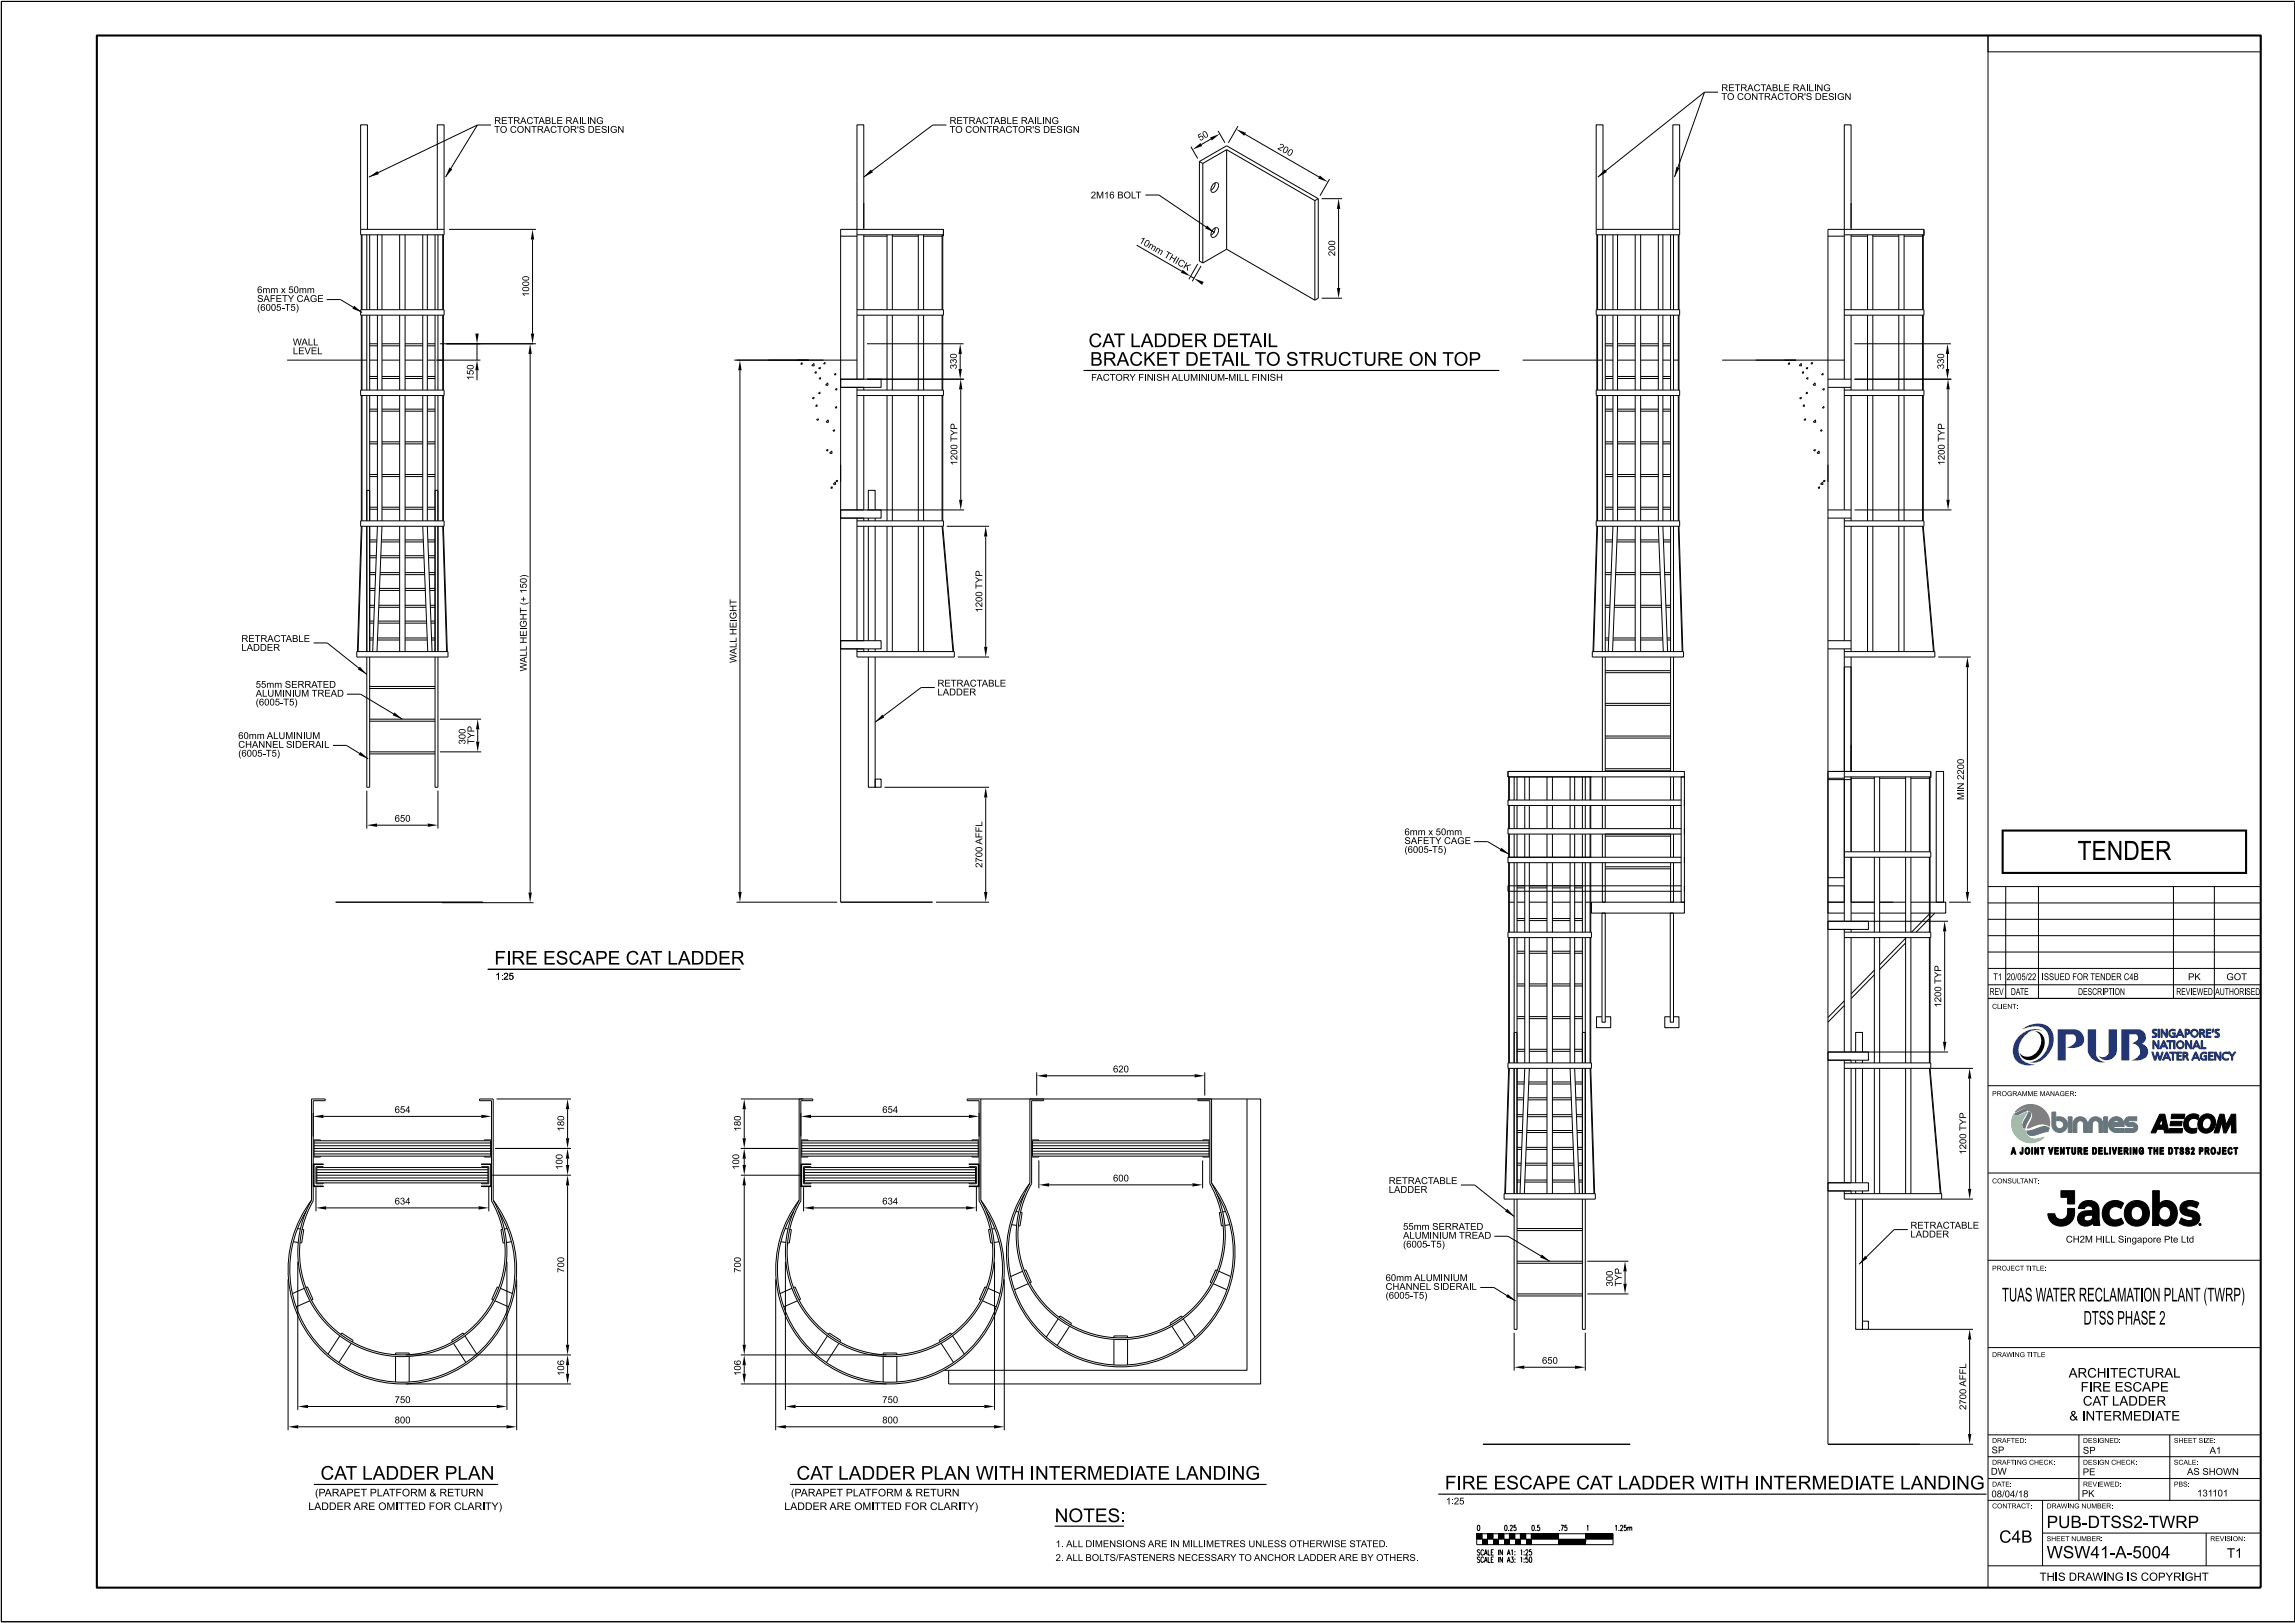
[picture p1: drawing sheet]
<svg xmlns="http://www.w3.org/2000/svg" width="420mm" height="297mm" viewBox="0 0 420 297" stroke-linecap="round" stroke-linejoin="round" font-family="sans-serif">
<defs><g id="words">
<text font-size="3.5" x="380.3" y="157.4">TENDER</text>
<g font-size="2.5">
<text x="199.3" y="63.5">CAT LADDER DETAIL</text>
<text x="199.6" y="66.9">BRACKET DETAIL TO STRUCTURE ON TOP</text>
<text x="90.5" y="176.5">FIRE ESCAPE CAT LADDER</text>
<text x="366.5" y="238.2">TUAS WATER RECLAMATION PLANT (TWRP)</text>
<text x="381.4" y="242.4">DTSS PHASE 2</text>
<text x="58.7" y="270.8">CAT LADDER PLAN</text>
<text x="145.8" y="270.8">CAT LADDER PLAN WITH INTERMEDIATE LANDING</text>
<text x="264.5" y="272.6">FIRE ESCAPE CAT LADDER WITH INTERMEDIATE LANDING</text>
<text x="193.1" y="278.6">NOTES:</text>
</g>
<g font-size="2.2">
<text x="374.7" y="279.7">PUB-DTSS2-TWRP</text>
<text x="366" y="282.3">C4B</text>
<text x="374.7" y="285.2">WSW41-A-5004</text>
</g>
<g font-size="1.7">
<text x="378.7" y="252.1">ARCHITECTURAL</text>
<text x="380.9" y="254.7">FIRE ESCAPE</text>
<text x="381.3" y="257.3">CAT LADDER</text>
<text x="378.8" y="260">&amp; INTERMEDIATE</text>
<text x="407.7" y="285.1">T1</text>
</g>
<text font-size="1.5" x="373.4" y="289.3">THIS DRAWING IS COPYRIGHT</text>
<g font-size="1.4">
<text x="57.7" y="273.9">(PARAPET PLATFORM &amp; RETURN</text>
<text x="144.8" y="273.9">(PARAPET PLATFORM &amp; RETURN</text>
<text x="56.4" y="276.4">LADDER ARE OMITTED FOR CLARITY)</text>
<text x="143.6" y="276.4">LADDER ARE OMITTED FOR CLARITY)</text>
</g>
<g font-size="1.2">
<text x="315.1" y="16.7">RETRACTABLE RAILING</text>
<text x="90.5" y="22.7">RETRACTABLE RAILING</text>
<text x="173.8" y="22.7">RETRACTABLE RAILING</text>
<text x="315.1" y="18.3">TO CONTRACTOR'S DESIGN</text>
<text x="90.5" y="24.3">TO CONTRACTOR'S DESIGN</text>
<text x="173.8" y="24.3">TO CONTRACTOR'S DESIGN</text>
<text x="219.7" y="25.9" transform="rotate(-30 219.7 25.9)">5</text>
<text x="220.5" y="25.4" transform="rotate(-30 220.5 25.4)">0</text>
<text x="233.8" y="27.2" transform="rotate(30 233.8 27.2)">2</text>
<text x="235.5" y="28.2" transform="rotate(30 235.5 28.2)">0</text>
<text x="199.7" y="36.3">2M16 BOLT</text>
<text x="208.4" y="44.3" transform="rotate(30 208.4 44.3)">1</text>
<text x="209.2" y="44.8" transform="rotate(30 209.2 44.8)">0 m m</text>
<text x="213" y="47" transform="rotate(30 213 47)">T H IC K</text>
<text x="244.4" y="46.9" transform="rotate(-90 244.4 46.9)">200</text>
<text x="47.1" y="53.7">6mm x 50mm</text>
<text x="47.1" y="56.9">(6005-T5)</text>
<text x="47.1" y="55.3">SAFETY CAGE</text>
<text x="96.9" y="54.3" transform="rotate(-90 96.9 54.3)">1000</text>
<text x="53.6" y="64.8">LEVEL</text>
<text x="53.6" y="63.2">WALL</text>
<text x="86.7" y="69.6" transform="rotate(-90 86.7 69.6)">150</text>
<text x="175.2" y="67.6" transform="rotate(-90 175.2 67.6)">330</text>
<text x="199.8" y="69.7">FACTORY FINISH ALUMINIUM-MILL FINISH</text>
<text x="355.9" y="67.6" transform="rotate(-90 355.9 67.6)">330</text>
<text x="175.3" y="85.2" transform="rotate(-90 175.3 85.2)">1200TYP</text>
<text x="356" y="85.2" transform="rotate(-90 356 85.2)">1200TYP</text>
<text x="96.4" y="110.2" transform="rotate(-90 96.4 110.2)">+ 150)</text>
<text x="134.8" y="113.3" transform="rotate(-90 134.8 113.3)">GHT</text>
<text x="179.8" y="112.1" transform="rotate(-90 179.8 112.1)">1200TYP</text>
<text x="44.2" y="119.1">LADDER</text>
<text x="44.2" y="117.5">RETRACTABLE</text>
<text x="96.4" y="114.9" transform="rotate(-90 96.4 114.9)">GHT (</text>
<text x="46.8" y="125.9">55mm SERRATED</text>
<text x="96.4" y="122.9" transform="rotate(-90 96.4 122.9)">W ALLHEI</text>
<text x="134.8" y="121.3" transform="rotate(-90 134.8 121.3)">W ALLHEI</text>
<text x="171.6" y="125.7">RETRACTABLE</text>
<text x="46.8" y="129.1">(6005-T5)</text>
<text x="46.8" y="127.5">ALUMINIUM TREAD</text>
<text x="171.6" y="127.3">LADDER</text>
<text x="43.6" y="136.9">CHANNEL SIDERAIL</text>
<text x="43.6" y="135.2">60mm ALUMINIUM</text>
<text x="85.2" y="136.2" transform="rotate(-90 85.2 136.2)">300</text>
<text x="86.8" y="136.2" transform="rotate(-90 86.8 136.2)">TYP</text>
<text x="43.6" y="138.5">(6005-T5)</text>
<text x="359.6" y="146.4" transform="rotate(-90 359.6 146.4)">MI</text>
<text x="359.6" y="144.5" transform="rotate(-90 359.6 144.5)">N 2200</text>
<text x="72.2" y="150.4">650</text>
<text x="257.1" y="154.5">SAFETY CAGE</text>
<text x="257.1" y="152.9">6mm x 50mm</text>
<text x="179.8" y="158.8" transform="rotate(-90 179.8 158.8)">2700AFFL</text>
<text x="257.1" y="156.1">(6005-T5)</text>
<text x="90.7" y="179.3">1:25</text>
<text x="364.9" y="179.4">T1</text>
<text x="367.4" y="179.4">20/05/22</text>
<text x="373.8" y="179.4">ISSUED FOR TENDER C4B</text>
<text x="400.6" y="179.4">PK</text>
<text x="407.6" y="179.4">GOT</text>
<text x="355.4" y="184.4" transform="rotate(-90 355.4 184.4)">1200TYP</text>
<text x="364.2" y="182.1">REV</text>
<text x="368.1" y="182.1">DATE</text>
<text x="380.4" y="182.1">DESCRIPTION</text>
<text x="398.4" y="182.1">REVIEWED</text>
<text x="405.6" y="182.1">AUTHORISED</text>
<text x="203.8" y="196.3">620</text>
<text x="72.2" y="203.7">654</text>
<text x="161.5" y="203.7">654</text>
<text x="103.3" y="207.1" transform="rotate(-90 103.3 207.1)">180</text>
<text x="135.6" y="207.1" transform="rotate(-90 135.6 207.1)">180</text>
<text x="103" y="214.1" transform="rotate(-90 103 214.1)">100</text>
<text x="135.3" y="214.1" transform="rotate(-90 135.3 214.1)">100</text>
<text x="360" y="211.3" transform="rotate(-90 360 211.3)">1200TYP</text>
<text x="72.2" y="220.4">634</text>
<text x="161.5" y="220.4">634</text>
<text x="203.8" y="216.2">600</text>
<text x="254.2" y="218.3">LADDER</text>
<text x="254.2" y="216.7">RETRACTABLE</text>
<text x="256.9" y="226.7">ALUMINIUM TREAD</text>
<text x="256.9" y="225.1">55mm SERRATED</text>
<text x="349.8" y="226.5">LADDER</text>
<text x="349.8" y="224.9">RETRACTABLE</text>
<text x="378.2" y="227.4">CH2M HILL Singapore Pte Ltd</text>
<text x="103.3" y="232.9" transform="rotate(-90 103.3 232.9)">700</text>
<text x="135.6" y="232.9" transform="rotate(-90 135.6 232.9)">700</text>
<text x="256.9" y="228.3">(6005-T5)</text>
<text x="253.7" y="237.7">(6005-T5)</text>
<text x="253.7" y="236.1">CHANNEL SIDERAIL</text>
<text x="253.7" y="234.5">60mm ALUMINIUM</text>
<text x="295.3" y="235.5" transform="rotate(-90 295.3 235.5)">300</text>
<text x="296.9" y="235.5" transform="rotate(-90 296.9 235.5)">TYP</text>
<text x="103.3" y="251.8" transform="rotate(-90 103.3 251.8)">106</text>
<text x="135.6" y="251.8" transform="rotate(-90 135.6 251.8)">106</text>
<text x="282.3" y="249.6">650</text>
<text x="72.2" y="256.8">750</text>
<text x="161.5" y="256.8">750</text>
<text x="72.2" y="260.5">800</text>
<text x="161.5" y="260.5">800</text>
<text x="360" y="258" transform="rotate(-90 360 258)">2700AFFL</text>
<text x="364.5" y="269.9">DW</text>
<text x="364.6" y="266">SP</text>
<text x="381.3" y="270">PE</text>
<text x="381.3" y="266.1">SP</text>
<text x="400.4" y="269.9">AS SHOWN</text>
<text x="404.5" y="266.1">A1</text>
<text x="264.7" y="275.3">1:25</text>
<text x="364.6" y="274">08/04/18</text>
<text x="381.1" y="274">PK</text>
<text x="402.2" y="273.9">131101</text>
<text x="193.3" y="285.7">2. ALL BOLTS/FASTENERS NECESSARY TO ANCHOR LADDER ARE BY OTHERS.</text>
<text x="193.3" y="283.2">1. ALL DIMENSIONS ARE IN MILLIMETRES UNLESS OTHERWISE STATED.</text>
</g>
<g font-size="1">
<text x="270.4" y="280.1">0</text>
<text x="275.3" y="280.1">0.25</text>
<text x="280.3" y="280.1">0.5</text>
<text x="285.3" y="280.1">.75</text>
<text x="290.3" y="280.1">1</text>
<text x="295.5" y="280.1">1.25m</text>
<text x="270.3" y="286">SCALE IN A3: 1:50</text>
<text x="270.3" y="284.6">SCALE IN A1: 1:25</text>
</g>
<g font-size=".9">
<text x="364.7" y="184.6">CLIENT:</text>
<text x="364.7" y="200.6">PROGRAMME MANAGER:</text>
<text x="364.7" y="216.6">CONSULTANT:</text>
<text x="364.7" y="232.6">PROJECT TITLE:</text>
<text x="364.7" y="248.4">DRAWING TITLE</text>
<text x="364.7" y="264.1">DRAFTED:</text>
<text x="364.7" y="268.1">DRAFTING CHECK:</text>
<text x="381.3" y="264.1">DESIGNED:</text>
<text x="381.3" y="268.1">DESIGN CHECK:</text>
<text x="398" y="264.1">SHEET SIZE:</text>
<text x="398" y="268.1">SCALE:</text>
<text x="364.7" y="272.1">DATE:</text>
<text x="381.3" y="272.1">REVIEWED:</text>
<text x="398" y="272.1">PBS:</text>
<text x="364.7" y="276.1">CONTRACT:</text>
<text x="374.7" y="276.1">DRAWING NUMBER:</text>
<text x="374.7" y="282.1">SHEET NUMBER:</text>
<text x="404.6" y="282.1">REVISION:</text>
</g>
</g></defs>
<g fill="#18318f">
<path d="M376.7 188.4h3.3a1.79 1.79 0 0 1 1 3 3.5 3.5 0 0 1-2.7 .3 1.59 1.59 0 0 0 1.6-2.1l-.3-.3h-1.4v4.8h-1.5z" fill-rule="evenodd"/>
<path d="M382.2 188.4h1.5v4.7a1.79 1.79 0 0 0 1.8 1.3 2.72 2.72 0 0 1-3.3-1.9z" fill-rule="evenodd"/>
<path d="M386 188.4h1.6v3.9a1.84 1.84 0 0 1-1.4 1.7 1.84 1.84 0 0 1-2-.8 1.24 1.24 0 0 0 1.8-.4z" fill-rule="evenodd"/>
<path d="M388.4 188.4h3.3a1.42 1.42 0 0 1 1.1 1.2 1.42 1.42 0 0 1-.7 1.5 1.5 1.5 0 0 1 1.2 1.6 1.5 1.5 0 0 1-1.6 1.3l-1.6 .1a1.7 1.7 0 0 0 1.6-2.1 1.57 1.57 0 0 0-1.4-1l.6-.3a.73 .73 0 0 0 .5-.7 .73 .73 0 0 0-.4-.7h-1.2v4.8h-1.4z" fill-rule="evenodd"/>
</g>
<path d="M370.2 188.4a4.1 4.1 0 0 1 4.9-.4 3.9 3.9 0 0 1-.6 5.4 2.79 2.79 0 0 1-2.9 1 4 4 0 0 0 3.1-5.6 3.2 3.2 0 0 0-3.8-.6z" fill-rule="evenodd" fill="#0058b8"/>
<path d="M369.5 189.7a3.8 3.8 0 0 1 4.1-1.2l.2 .2a3.1 3.1 0 0 0-3.8 1.9 2.71 2.71 0 0 0 2.3 4.2h.3a2.95 2.95 0 0 1-4.1-2.3 4 4 0 0 1 1-2.8z" fill-rule="evenodd" fill="#008d95"/>
<g fill="none" stroke="#18318f" stroke-width=".18">
<path d="M393.9 192.5h.3l.3 1.2 .4-1.2h.2l.3 1.2 .4-1.2h.2l-.4 1.5h-.3l-.3-1.1-.3 1.1h-.3zM394.1 190.5h.3l.6 1 .1-1h.2v1.5h-.3l-.6-1.1-.1 1.1h-.2zM394.2 188.4h.7l-.1 .2h-.3l-.2 .1 .6 .7-.2 .5h-.7v-.3h.5l.1-.1-.6-.7zM395.1 188.4h.2v1.5h-.2zM395.6 188.4h.3l.6 1 .1-1h.2v1.5h-.3l-.6-1.1-.1 1.1h-.2zM396 190.5h.2l.7 1.5h-.2l-.2-.4h-.7l-.2 .4h-.2zM396.1 190.8l.3 .6h-.5zM396.6 192.5h.2l.6 1.5h-.2l-.2-.3h-.7l-.2 .3h-.2zM396.7 192.9l.2 .6h-.5zM396.7 190.5h1.2v.2h-.5v1.3h-.2v-1.3h-.5zM397.2 188.6l.4-.2a.43 .43 0 0 1 .6 .3 .58 .58 0 0 0-.8 .1 .58 .58 0 0 0 .2 .8h.4v-.4h-.3v-.2h.5v.9h-.6l-.5-.5-.1-.4zM397.2 192.5h1.2v.3h-.5v1.2h-.2v-1.2h-.5z"/>
<path d="M397.9 190.5h.3v1.5h-.3zM398.5 192.5h.9v.2h-.6v.5h.5v.2h-.5v.4h.6v.2h-.9zM399 188.4h.2l.7 1.5h-.3l-.1-.4h-.8l-.1 .4h-.2zM399.1 188.7l.3 .6h-.6zM399.6 192.5l.7 .1a.42 .42 0 0 1 .3 .4 .42 .42 0 0 1-.3 .4l.4 .6h-.2l-.4-.6h-.3v.6h-.2zM399.8 192.8h.4l.1 .3-.5 .1zM400 188.4h.5a.49 .49 0 0 1 .4 .6 .49 .49 0 0 1-.7 .3v.6h-.2zM400.1 190.5h.2l.7 1v-1h.2v1.5h-.2l-.7-1.1v1.1h-.2zM400.2 188.6h.4l.1 .4-.5 .1zM401.9 192.5h.2l.6 1.5h-.2l-.1-.3h-.8l-.1 .3h-.3zM402 192.9l.3 .6h-.6zM402 190.5h.2l.7 1.5h-.3l-.1-.4h-.7l-.2 .4h-.2z"/>
<path d="M402.1 190.8l.3 .6h-.6zM402.7 188.4h.6a.42 .42 0 0 1 .3 .4 .42 .42 0 0 1-.2 .4l.4 .7h-.3l-.3-.7h-.3v.7h-.2zM402.9 188.6h.4l.1 .3-.5 .1zM403 192.8l.4-.2a.43 .43 0 0 1 .6 .3 .58 .58 0 0 0-.9 .1 .58 .58 0 0 0 .3 .8h.4v-.4h-.3v-.2h.5v.8h-.7l-.4-.4-.1-.4zM403 190.5h.2v1.2h.7v.3h-.9zM403.9 188.4h.9v.2h-.6v.4h.5v.2h-.5v.5h.6v.2h-.9zM404.3 192.5h.9v.2h-.6v.5h.5v.2h-.5v.4h.6v.2h-.9zM405.1 188.4h.2l-.2 .5h-.2zM405.1 188.4h.2M405.5 192.5h.2l.7 1.1v-1.1h.2v1.5h-.2l-.7-1v1h-.2zM405.7 188.4h.6l-.1 .2h-.2l-.3 .1 .6 .7-.2 .5h-.6v-.3h.5l.1-.1-.6-.7z"/>
<circle cx="399.2" cy="191.2" r=".51"/>
<circle cx="399.2" cy="191.2" r=".73"/>
<circle cx="401.8" cy="189.1" r=".51"/>
<circle cx="401.8" cy="189.1" r=".73"/>
</g>
<path d="M406.9 192.8l.2-.1a.47 .47 0 0 1 .5-.2 .47 .47 0 0 1 .4 .4 .58 .58 0 0 0-.8 0 .58 .58 0 0 0 0 .8 .58 .58 0 0 0 .8 0 .5 .5 0 0 1-.9 .2l-.3-.5z" fill-rule="evenodd" fill="#18318f"/>
<path d="M406.9 192.8l.4-.2a.43 .43 0 0 1 .7 .3 .58 .58 0 0 0-.8 0 .58 .58 0 0 0 0 .8 .58 .58 0 0 0 .8 0 .5 .5 0 0 1-.9 .2l-.3-.5zM408 192.5h.2M408 192.5h.2l.4 .6 .5-.6h.2l-.5 .9v.6h-.3v-.6z" fill="none" stroke="#18318f" stroke-width=".18"/>
<g fill="#18318f">
<path d="M395.1 188.4h.2v1.5h-.2z"/>
<path d="M405.1 188.4h.2l-.2 .5h-.2z"/>
<path d="M397.9 190.5h.3v1.5h-.3z"/>
<path d="M403.9 188.4h.9v.2h-.6v.4h.5v.2h-.5v.5h.6v.2h-.9z" fill-rule="evenodd"/>
<path d="M395.6 188.4h.3l.6 1 .1-1h.2v1.5l-.3-.1-.6-1-.1 1.1h-.2z" fill-rule="evenodd"/>
<path d="M394.2 188.4h.7l-.1 .2h-.3l-.2 .1 .5 .4a.44 .44 0 0 1-.1 .8h-.7v-.3h.5l.1-.1-.5-.5a.43 .43 0 0 1 .1-.6z" fill-rule="evenodd"/>
<path d="M397.2 188.6l.2-.1a.46 .46 0 0 1 .5-.2 .46 .46 0 0 1 .3 .4 .58 .58 0 0 0-.8 .1 .58 .58 0 0 0 .2 .8h.4v-.3l-.3-.1v-.2h.5v.9h-.6l-.5-.5-.1-.4z" fill-rule="evenodd"/>
<path d="M399 188.4h.2l.7 1.5h-.3l-.1-.4h-.8l-.1 .4h-.2zM399.1 188.7l-.3 .6h.6z" fill-rule="evenodd"/>
<path d="M400 188.4h.5a.49 .49 0 0 1 .4 .6 .49 .49 0 0 1-.7 .3v.6h-.2zM400.2 188.6v.5l.5-.1-.1-.4z" fill-rule="evenodd"/>
<path d="M401 189.1a.75 .75 0 0 0 1.5 0 .75 .75 0 0 0-1.5 0zM401.2 189.1a.55 .55 0 0 1 1.1 0 .55 .55 0 0 1-1.1 0z" fill-rule="evenodd"/>
<path d="M402.7 188.4h.6a.42 .42 0 0 1 .3 .4 .42 .42 0 0 1-.2 .4l.4 .7h-.3l-.3-.7h-.3v.7h-.2zM402.9 188.6v.4l.5-.1-.1-.3z" fill-rule="evenodd"/>
<path d="M405.7 188.4h.6l-.1 .2h-.2l-.3 .1 .5 .4a.44 .44 0 0 1-.1 .8h-.6v-.3h.5l.1-.1-.5-.5a.43 .43 0 0 1 .1-.6z" fill-rule="evenodd"/>
<path d="M394.1 190.5h.3l.6 1 .1-1h.2v1.5l-.3-.1-.6-1-.1 1.1h-.2z" fill-rule="evenodd"/>
<path d="M398.4 191.2a.75 .75 0 0 0 1.5 0 .75 .75 0 0 0-1.5 0zM398.6 191.2a.51 .51 0 0 1 1 0 .51 .51 0 0 1-1 0z" fill-rule="evenodd"/>
<path d="M396 190.5h.2l.7 1.5h-.2l-.2-.4h-.7l-.2 .4h-.2zM396.1 190.8l-.2 .6h.5z" fill-rule="evenodd"/>
<path d="M402 190.5h.2l.7 1.5h-.3l-.1-.4h-.7l-.2 .4h-.2zM402.1 190.8l-.3 .6h.6z" fill-rule="evenodd"/>
<path d="M400.1 190.5h.2l.7 1v-1h.2v1.5l-.2-.1-.7-1v1.1h-.2z" fill-rule="evenodd"/>
<path d="M396.7 190.5h1.2v.2h-.5v1.3h-.2v-1.3h-.5z" fill-rule="evenodd"/>
<path d="M403 190.5h.2v1.2h.7v.3h-.9z" fill-rule="evenodd"/>
<path d="M396.6 192.5h.2l.6 1.5h-.2l-.2-.3h-.7l-.2 .3h-.2zM396.7 192.9l-.3 .6h.5z" fill-rule="evenodd"/>
<path d="M397.2 192.5h1.2v.3h-.5v1.2h-.2v-1.2h-.5z" fill-rule="evenodd"/>
<path d="M404.3 192.5h.9v.2h-.6v.5h.5v.2h-.5v.4h.6v.2h-.9z" fill-rule="evenodd"/>
<path d="M405.5 192.5h.2l.7 1.1v-1.1h.2v1.5h-.2l-.7-1v1h-.2z" fill-rule="evenodd"/>
<path d="M403 192.8l.1-.1a.46 .46 0 0 1 .5-.2 .46 .46 0 0 1 .4 .4 .58 .58 0 0 0-.9 .1 .58 .58 0 0 0 .3 .8h.4v-.4h-.3v-.2h.5v.8h-.7l-.4-.4-.1-.4z" fill-rule="evenodd"/>
<path d="M398.5 192.5h.9v.2h-.6v.5h.5v.2h-.5v.4h.6v.2h-.9z" fill-rule="evenodd"/>
<path d="M399.6 192.5l.7 .1a.42 .42 0 0 1 .3 .4 .42 .42 0 0 1-.3 .4l.4 .6h-.2l-.4-.6h-.3v.6h-.2zM399.8 192.8v.4l.5-.1-.1-.3z" fill-rule="evenodd"/>
<path d="M401.9 192.5h.2l.6 1.5h-.2l-.1-.3h-.8l-.1 .3h-.3zM402 192.9l-.3 .6h.6z" fill-rule="evenodd"/>
<path d="M393.9 192.5h.3l.3 1.2 .4-1.2h.2l.3 1.2 .4-1.2h.2l-.4 1.5h-.3l-.3-1.1-.3 1.1h-.3z" fill-rule="evenodd"/>
<path d="M408 192.5h.2l.4 .6 .5-.6h.2l-.6 .9v.6h-.2v-.6z" fill-rule="evenodd"/>
</g>
<path d="M369.3 203.2l.8-.6 1.1-.4h1.1l1.1 .4a3.4 3.4 0 0 1 1.8 3.5l-.7-.3-.8-.1-2.5 .8 .9-1.9a1.2 1.2 0 0 0-.8-1.4l-.3-.3-.4-.1-1.6 .7z" fill-rule="evenodd" fill="#95c120"/>
<path d="M369.3 203.2l.8-.6 1.1-.4h1.1l1.1 .4a3.5 3.5 0 0 1 1.8 3.5l-.7-.3-.8-.1-2.5 .8 .8-1.9a1.06 1.06 0 0 0-.7-1.4l-.3-.3-.4-.1-1.6 .7z" fill="none" stroke="#95c120" stroke-width=".18"/>
<path d="M368.9 203.8l1.5-.7 .5-.1a.17 .17 0 0 1 .2 .2 .17 .17 0 0 1-.3 .1l-1.5 .8-.3-.1z" fill-rule="evenodd" fill="#4a7693"/>
<path d="M368.9 203.8l1.6-.7 .4-.1a.17 .17 0 0 1 .2 .2 .17 .17 0 0 1-.3 .1l-1.5 .8-.3-.1z" fill="none" stroke="#4a7693" stroke-width=".18"/>
<path d="M371.4 203.5a.73 .73 0 0 1 .1 1.2l-.6 1.1-.2 .7-.1-.1-.2-.3v-.4z" fill-rule="evenodd" fill="#4a7693"/>
<path d="M371.4 203.5a.69 .69 0 0 1 .2 1.1l-.6 1.1-.3 .8-.1-.1-.2-.3v-.4z" fill="none" stroke="#4a7693" stroke-width=".18"/>
<path d="M375.7 203.5h.7v2.5l.2 .4 .4 .1a.73 .73 0 0 0 .8-.7 .73 .73 0 0 0-.9-.7h-.3v-.7a1.53 1.53 0 0 1 1.9 1.5l-.1 .5a1.43 1.43 0 0 1-1.5 .9 1.43 1.43 0 0 1-1.2-1.3z" fill-rule="evenodd" fill="#4a7693"/>
<path d="M375.6 203.5h.8v2.5l.2 .4 .4 .1a.73 .73 0 0 0 .8-.7 .73 .73 0 0 0-.9-.7h-.3v-.7a1.52 1.52 0 0 1 1.9 1.5l-.1 .5a1.44 1.44 0 0 1-1.5 .9 1.44 1.44 0 0 1-1.2-1.3z" fill="none" stroke="#4a7693" stroke-width=".18"/>
<path d="M368.7 203.9a.68 .68 0 0 0 1.2 .2l1.1-.5-.7 1.3a1.56 1.56 0 0 0 .4 2.1l.2 .4a1.77 1.77 0 0 0 2 1.1l1.3-.4-1.2 .8-1.5 .2a3.5 3.5 0 0 1-2.8-5.2z" fill-rule="evenodd" fill="#3bbad9"/>
<path d="M368.7 203.9a.67 .67 0 0 0 1.2 .2l1.1-.5-.7 1.3a1.55 1.55 0 0 0 .5 2.1l.1 .4a1.76 1.76 0 0 0 2 1.1l1.3-.4-1.2 .8-1.5 .2a3.5 3.5 0 0 1-3-2.2l-.2-.8v-.8z" fill="none" stroke="#3bbad9" stroke-width=".18"/>
<path d="M386.4 204.8l.5-.3 .5-.1a1.44 1.44 0 0 1 1.5 1.6v.2h-2v-.7l1.1-.1a.73 .73 0 0 0-1.2 .1 .73 .73 0 0 0 .7 1h1.4v.8h-1.5a1.43 1.43 0 0 1-1.2-2.2z" fill-rule="evenodd" fill="#4a7693"/>
<path d="M386.4 204.8l.4-.3 .6-.1a1.45 1.45 0 0 1 1.5 1.6v.2h-2v-.7l1.1-.1a.73 .73 0 0 0-1.2 .1 .73 .73 0 0 0 .7 1h1.4v.8h-1.5a1.44 1.44 0 0 1-1.2-2.2z" fill="none" stroke="#4a7693" stroke-width=".18"/>
<path d="M378.6 204.4h.7v2.9h-.7z" fill-rule="evenodd" fill="#4a7693"/>
<path d="M378.6 204.4h.7v2.9h-.7z" fill="none" stroke="#4a7693" stroke-width=".18"/>
<path d="M379.9 204.8l.4-.3 .6-.1 .5 .1 .4 .3 .3 .7 .1 1.8h-.7v-.8a1.07 1.07 0 0 0-.5-1.4 .63 .63 0 0 0-.8 .8v1.4h-.7v-1.8z" fill-rule="evenodd" fill="#4a7693"/>
<path d="M379.9 204.8l.4-.3 .5-.1 .5 .1 .5 .3 .3 .7 .1 1.8h-.7v-.8a1.07 1.07 0 0 0-.5-1.4 .63 .63 0 0 0-.8 .8v1.4h-.7v-1.8z" fill="none" stroke="#4a7693" stroke-width=".18"/>
<path d="M382.7 204.8l.5-.3 .5-.1 .6 .1 .4 .4a1.95 1.95 0 0 1 .3 1.6v.8h-.7l-.1-1.9a.64 .64 0 0 0-.8-.2 .64 .64 0 0 0-.4 .7v1.4h-.7v-1.8z" fill-rule="evenodd" fill="#4a7693"/>
<path d="M382.7 204.8l.5-.3 .6-.1 .5 .2 .4 .4a2.08 2.08 0 0 1 .3 1.5v.8h-.7l-.1-1.9a.64 .64 0 0 0-.8-.2 .64 .64 0 0 0-.4 .7v1.4h-.7v-1.8z" fill="none" stroke="#4a7693" stroke-width=".18"/>
<path d="M385.1 204.4h.7v2.9h-.7z" fill-rule="evenodd" fill="#4a7693"/>
<path d="M385.1 204.4h.7v2.9h-.7z" fill="none" stroke="#4a7693" stroke-width=".18"/>
<path d="M389.2 204.7l.5-.3h1.5v.7h-1.4l-.1 .2 .1 .2h1l.5 .6a.9 .9 0 0 1-.8 1.2l-1.5-.1v-.7h1.5l.2-.2-.3-.1a1.05 1.05 0 0 1-1.1-.2 1.05 1.05 0 0 1-.3-1z" fill-rule="evenodd" fill="#4a7693"/>
<path d="M389.2 204.7l.5-.3h1.5v.7h-1.4l-.1 .2 .1 .2h1l.5 .6a.89 .89 0 0 1-.8 1.2l-1.5-.1v-.7h1.5l.2-.2-.3-.1a1.05 1.05 0 0 1-1.1-.2 1.05 1.05 0 0 1-.3-1z" fill="none" stroke="#4a7693" stroke-width=".18"/>
<path d="M371.1 207l.9-.1 1.8-.6 .9-.1a.34 .34 0 0 1 .4 .3v.1a.38 .38 0 0 1-.3 .5l-2.4 .7a.93 .93 0 0 1-1.3-.8z" fill-rule="evenodd" fill="#4a7693"/>
<path d="M371.1 207l.9-.1 2.1-.7h.6l.5 .3-.3 .6-2.5 .7a.94 .94 0 0 1-1.3-.8z" fill="none" stroke="#4a7693" stroke-width=".18"/>
<g fill="none" stroke="#000" stroke-width=".18">
<path d="M.3 .3h419.8v296.5h-419.8zM312.1 16.9h2.4M312.1 16.9l-5.5 15.5M312.1 16.9l-19.6 15.5M364 6.5h49.9v3h-49.9zM364 6.5v284.1M87.4 22.9l-5.8 9.5M87.4 22.9l-19.9 9.5M87.4 22.9h2.5M158.1 37.2v4.6M173.3 22.9h-2.5l-12.7 9.5M209.7 35.7h2.5l10.2 6.9"/>
<path d="M218 26.8l1.3 2.2M219.6 29.6v18.2l.6 .3M219.6 29.6l5-2.9 16.7 9.7M219.6 29.6l.6 .3M220.2 29.9v18.2M221.7 25.4l-1.8 1M221.7 34.4a.97 .97 0 0 1 1.3-.9 1.2 1.2 0 0 1-1.1 1.7l-.2-.3v-.5M222.5 33.5a1.52 1.52 0 0 1-.8 1.3M223 24l1.3 2.1M224.6 27.4v18.2M224.6 27.4l16.1 9.3M224.6 27.4l-4.4 2.5"/>
<path d="M226.6 23.1l-1.7 3M227.9 24.6l13.6 7.8M240.7 36.7v18.2M241.3 36.4v18.2l-.6 .3M241.3 36.4l-.6 .3M242 36.4h3.7M243.4 32.8l-1.7 3M245.1 38.2v14.5M338.9 37.2v4.6M59.8 54.8h2.5l4 2.4M66 42h15.3M66 42v-19.2h1.3v19.2"/>
<path d="M66 42v1h15.3v-1M66 56.7h15.3v1h-15.3zM66.1 43v13.7M66.1 57.7v13.7M66.3 43v13.7M66.3 57.7v13.7M67.2 43v13.7M67.2 57.7v13.7M67.7 43v13.7M67.7 57.7v13.7M69.1 43v13.7M69.1 57.7v13.7"/>
<path d="M69.9 43v13.7M69.9 57.7v13.7M73.2 43v13.7M73.2 57.7v13.7M74.2 43v13.7M74.2 57.7v13.7M77.4 43v13.7M77.4 57.7v13.7M78.2 43v13.7M78.2 57.7v13.7M79.6 43v13.7M79.6 57.7v13.7"/>
<path d="M80.1 42v-19.2h1.2v19.2M80.2 43v13.7M80.2 57.7v13.7M81.1 43v13.7M81.1 57.7v13.7M81.2 43v13.7M81.2 57.7v13.7M82.2 42h15.9M97.5 43.9v17.1M153.9 43.2h3M156.9 56.7h15.8v1h-15.8M156.9 43h15.8"/>
<path d="M158.1 42v-19.2h-1.2v46.6M158.1 57.7v11.7h-4.2M158.1 43v13.7M158.1 43.2h4.3M162.4 43v13.7M162.4 57.7v13.7M163.4 43.2h4.7M163.4 43v13.7M163.4 57.7v13.7M168.1 43v13.7M168.1 57.7v13.7M169.1 43v13.7"/>
<path d="M169.1 57.7v13.7M169.1 43.2h3.4M172.5 43v13.7M172.5 57.7v13.7M172.6 43v13.7M172.6 57.7v13.7M172.7 43.2v-1.2h-18.8v123.1M208.1 44.9l8.2 4.7M218 50.6l.6 .3M219.3 48.3l-1.6 2.8M219.9 48.7l-1.6 2.8M222.1 41.9a.53 .53 0 0 1 .8-.2 .53 .53 0 0 1 .1 .8 .96 .96 0 0 1-1.2 .8 1.15 1.15 0 0 1 .3-1.4z"/>
<path d="M222.5 41.7v.1a1.53 1.53 0 0 1-.8 1.2M224.6 45.6l16.1 9.3M224.6 45.6l-4.4 2.5M242 54.6h3.7M292.2 42h15.3M292.2 42v-19.2h1.3v19.2M292.2 42v1h15.3v-1M292.2 56.7h15.3v1h-15.3zM292.3 43v13.7M292.3 57.7v13.7M292.5 43v13.7M292.5 57.7v13.7"/>
<path d="M293.4 43v13.7M293.4 57.7v13.7M293.9 43v13.7M293.9 57.7v13.7M295.3 43v13.7M295.3 57.7v13.7M296.1 43v13.7M296.1 57.7v13.7M299.4 43v13.7M299.4 57.7v13.7M300.4 43v13.7M300.4 57.7v13.7"/>
<path d="M303.6 43v13.7M303.6 57.7v13.7M304.4 43v13.7M304.4 57.7v13.7M305.8 43v13.7M305.8 57.7v13.7M306.3 42v-19.2h1.2v19.2M306.4 43v13.7M306.4 57.7v13.7M307.3 43v13.7M307.3 57.7v13.7M307.4 43v13.7"/>
<path d="M307.4 57.7v13.7M334.7 43.2h2.9M337.6 56.7h14.6v1h-14.6M337.6 43h14.6M338.9 43.2h3M338.9 43v13.7M338.9 57.7v13.7M338.9 42v-19.2h-1.3v46.6M341.9 43v13.7M341.9 57.7v13.7M342.9 43.2h4.7M342.9 43v13.7"/>
<path d="M342.9 57.7v13.7M347.6 43v13.7M347.6 57.7v13.7M348.6 43.2h3.4M348.6 43v13.7M348.6 57.7v13.7M352 43v13.7M352 57.7v13.7M352.1 43v13.7M352.1 57.7v13.7M352.2 43.2v-1.2h-17.5v222.3M52.6 65.9h13.5"/>
<path d="M66 71.4h15.3v1h-15.3zM66.1 72.4v22.9M66.3 65.9h.9M66.3 72.4v22.9M67.2 72.4v22.9M67.7 65.9h1.4M67.7 62.9h1.4M67.7 63.3h1.4M67.7 72.4v22.9M67.7 69.3h1.4M67.7 68.9h1.4M67.7 75.3h1.4"/>
<path d="M67.7 74.9h1.4M69.1 72.4v22.9M69.9 65.9h3.3M69.9 72.4v22.9M69.9 62.9h3.3M69.9 63.3h3.3M69.9 69.3h3.3M69.9 68.9h3.3M69.9 75.3h3.3M69.9 74.9h3.3M73.2 72.4v22.9M74.2 65.9h3.2"/>
<path d="M74.2 72.4v22.9M74.2 62.9h3.2M74.2 63.3h3.2M74.2 69.3h3.2M74.2 68.9h3.2M74.2 75.3h3.2M74.2 74.9h3.2M77.4 72.4v22.9M78.2 65.9h1.4M78.2 72.4v22.9M78.2 62.9h1.4M78.2 63.3h1.4"/>
<path d="M78.2 69.3h1.4M78.2 68.9h1.4M78.2 75.3h1.4M78.2 74.9h1.4M79.6 72.4v22.9M79.8 65.9h8.2M80.2 72.4v22.9M80.5 62.9h17.6M81.1 72.4v22.9M81.2 72.4v22.9M87.3 62.9v3M87.3 67.8v1.8"/>
<path d="M97.1 64.8v98.5M134.4 65.9h22.5M135.5 67.8v95.4M146.8 66.4l.1 .3-.3-.1zM148.7 72.9l.4-.2-.1 .3zM149 66.5l.1 .5-.5-.1zM149.4 68l.1 .3h-.3zM149.5 76.8l.3-.2-.1 .4zM149.6 74.1v.3l-.3-.1zM149.9 67.4l.2 .1 .1-.2-.3 .1M149.9 69.2l.4-.1-.1 .3zM150.1 72v-.3l-.3 .3h.3"/>
<path d="M151 66.3l-.2 .3h.3l-.1-.3M151.5 70.1l.1 .4h-.4zM151.6 76.8l.1 .5-.5-.1zM152.5 78.8l.3-.1-.1 .3zM152.9 74.7h.3l-.1-.3-.2 .3M152.9 71.3l.3-.2-.1 .3zM153 68.6h-.3l.3-.3v.3M153.9 69.4h7.4v1.5h-7.4zM153.9 70.9h4.2v.5M156.9 71.4h15.8v1h-15.8M156.9 70.9v22.4M158.1 72.4v20.9h-4.2"/>
<path d="M158.7 62.9h17.7M158.8 69.4h17.7M162.4 72.4v22.9M163.4 72.4v22.9M168.1 72.4v22.9M169.1 72.4v22.9M172.5 72.4v22.9M172.6 72.4v22.9M175.8 64.8v2.7M175.9 71.3v20.2M278.8 65.9h13.5M292.2 71.4h15.3v1h-15.3z"/>
<path d="M292.3 72.4v22.9M292.5 65.9h.9M292.5 72.4v22.9M293.4 72.4v22.9M293.9 65.9h1.4M293.9 72.4v22.9M293.9 62.9h1.4M293.9 63.3h1.4M293.9 69.3h1.4M293.9 68.9h1.4M293.9 75.3h1.4M293.9 74.9h1.4"/>
<path d="M295.3 72.4v22.9M296.1 62.9h3.3M296.1 63.3h3.3M296.1 69.3h3.3M296.1 68.9h3.3M296.1 75.3h3.3M296.1 74.9h3.3M296.1 65.9h3.3M296.1 72.4v22.9M299.4 72.4v22.9M300.4 62.9h3.2M300.4 63.3h3.2"/>
<path d="M300.4 69.3h3.2M300.4 68.9h3.2M300.4 75.3h3.2M300.4 74.9h3.2M300.4 65.9h3.2M300.4 72.4v22.9M303.6 72.4v22.9M304.4 65.9h1.4M304.4 72.4v22.9M304.4 62.9h1.4M304.4 63.3h1.4M304.4 69.3h1.4"/>
<path d="M304.4 68.9h1.4M304.4 75.3h1.4M304.4 74.9h1.4M305.8 72.4v22.9M306.4 65.9h.9M306.4 72.4v22.9M307.3 72.4v22.9M307.4 72.4v22.9M315.3 65.9h22.3M327.6 66.4v.3l-.3-.1zM329.5 72.9l.3-.2-.1 .3zM329.8 66.5v.5l-.4-.1z"/>
<path d="M330.1 68l.1 .3h-.3l.3-.3M330.2 76.8l.4-.2-.1 .4zM330.3 74.1l.1 .3-.3-.1zM330.6 67.4l.4-.1-.1 .2zM330.7 69.2l.3-.1-.1 .3zM330.8 71.7l.1 .3h-.3zM331.8 66.3v.3h-.3zM332.3 70.5h-.4l.4-.4 .1 .4M332.4 76.8v.5l-.4-.1zM333.2 78.8l.4-.1-.1 .3zM333.7 71.3l.3-.2-.1 .3zM333.7 68.3l.1 .3h-.3z"/>
<path d="M333.9 74.4v.3h-.3zM334.7 69.4h4.2M334.7 70.9h4.2M337.6 70.9v22.4M337.6 71.4h14.6v1h-14.6M338.9 72.4v22.9M339.5 62.9h17.7M339.5 69.4h17.8M341.9 72.4v22.9M342.9 72.4v22.9M347.6 72.4v22.9M348.6 72.4v22.9"/>
<path d="M352 72.4v22.9M352.1 72.4v22.9M356.5 64.8v2.7M356.6 71.3v20.2M66 95.3h15.3v1h-15.3zM66.1 96.3l-.7 23M66.3 96.3l-.7 23M67.2 96.3v23M67.2 89.7h.5M67.7 96.3v23M67.7 81.2h1.4M67.7 80.9h1.4"/>
<path d="M67.7 87.2h1.4M67.7 86.8h1.4M67.7 93.2h1.4M67.7 92.8h1.4M67.7 99.2h1.3M67.7 98.8h1.3M69.1 96.3l-.9 23M69.8 99.2h3.4M69.8 98.8h3.4M69.9 96.3l-.9 23M69.9 81.2h3.3M69.9 80.9h3.3"/>
<path d="M69.9 87.2h3.3M69.9 86.8h3.3M69.9 93.2h3.3M69.9 92.8h3.3M73.2 96.3v23M74.2 96.3v23M74.2 98.8h3.3M74.2 81.2h3.2M74.2 80.9h3.2M74.2 87.2h3.2M74.2 86.8h3.2M74.2 93.2h3.2"/>
<path d="M74.2 92.8h3.2M74.2 99.2h3.3M77.4 96.3l.9 23M78.2 96.3l.9 23M78.2 81.2h1.4M78.2 80.9h1.4M78.2 87.2h1.4M78.2 86.8h1.4M78.2 93.2h1.4M78.2 92.8h1.4M78.3 98.8h1.3M78.3 99.2h1.3"/>
<path d="M79.6 96.3v23M79.6 89.7h.6M80.2 96.3v23M81.1 96.3l.7 23M81.2 96.3l.7 23M151.3 82.4l.3-.1-.1 .3zM152.3 82.5v.5l-.4-.1zM152.3 89.1l.1 .3-.3-.1zM152.9 88.2l.1 .5-.5-.1zM153 88l.4-.1-.1 .3zM153.9 93.3h7.4v1.5h-7.4zM153.9 94.8h4.2v.5"/>
<path d="M156.9 95.3h15.8v1h-15.8M156.9 94.8v22.5M158.1 96.3v21h-4.2M158.8 93.3h17.7M159 93.3v-3.6h1.2v3.6M159 94.8v.5M159 96.3v21M160.2 94.8v.5M160.2 96.3v21M162.4 96.3v23M163.4 96.3v23M168.1 96.3v23"/>
<path d="M169.1 96.3v23M172.5 96.3l2 23M172.6 96.3l2 23M173.3 96.3h7.8M180.5 98.2v20.2M292.2 95.3h15.3v1h-15.3zM292.3 96.3l-.7 23M292.5 96.3l-.7 23M293.4 96.3v23M293.9 96.3v23M293.9 81.2h1.4M293.9 80.9h1.4"/>
<path d="M293.9 87.2h1.4M293.9 86.8h1.4M293.9 93.2h1.4M293.9 92.8h1.4M293.9 99.2h1.3M293.9 98.8h1.3M295.3 96.3l-.9 23M296 99.2h3.4M296 98.8h3.4M296.1 81.2h3.3M296.1 80.9h3.3M296.1 87.2h3.3"/>
<path d="M296.1 86.8h3.3M296.1 93.2h3.3M296.1 92.8h3.3M296.1 96.3l-.9 23M299.4 96.3v23M300.4 98.8h3.3M300.4 81.2h3.2M300.4 80.9h3.2M300.4 87.2h3.2M300.4 86.8h3.2M300.4 93.2h3.2M300.4 92.8h3.2"/>
<path d="M300.4 99.2h3.3M300.4 96.3v23M303.6 96.3l.9 23M304.4 81.2h1.4M304.4 80.9h1.4M304.4 87.2h1.4M304.4 86.8h1.4M304.4 93.2h1.4M304.4 92.8h1.4M304.4 96.3l.9 23M304.5 98.8h1.3M304.5 99.2h1.3"/>
<path d="M305.8 96.3v23M306.4 96.3v23M307.3 96.3l.7 23M307.4 96.3l.7 23M332 82.4l.4-.1-.1 .3zM333 82.5l.1 .5-.5-.1zM333.1 89.1v.3l-.3-.1zM333.7 88.2v.5l-.4-.1zM333.8 88l.3-.1-.1 .3zM334.7 93.3h4.2M334.7 94.8h4.2M337.6 94.8v22.5"/>
<path d="M337.6 95.3h14.6v1h-14.6M338.9 96.3v23M339.5 93.3h17.8M341.9 96.3v23M342.9 96.3v23M347.6 96.3v23M348.6 96.3v23M352 96.3l2 23M352.1 96.3l2 23M57.4 117.7h2.5l7.3 5.7M65.3 119.3h16.7v.9h-16.7zM67.7 105.2h1.1"/>
<path d="M67.7 116.8h.6M67.7 102.1h1.2M67.7 110.8h.8M67.7 113.7h.7M67.7 117.1h.6M67.7 104.8h1.1M67.7 107.7h1M67.7 108.1h.9M67.7 111.1h.8M67.7 114h.7M67.7 101.7h1.2M69.1 117.1h4.1"/>
<path d="M69.1 116.8h4.1M69.2 114h4M69.2 113.7h4M69.3 111.1h3.9M69.4 110.8h3.8M69.5 108.1h3.7M69.5 107.7h3.7M69.6 105.2h3.6M69.6 104.8h3.6M69.7 102.1h3.5M69.7 101.7h3.5M74.2 108.1h3.7"/>
<path d="M74.2 104.8h3.5M74.2 113.7h3.9M74.2 102.1h3.4M74.2 107.7h3.6M74.2 117.1h4M74.2 111.1h3.8M74.2 101.7h3.4M74.2 116.8h4M74.2 105.2h3.5M74.2 114h3.9M74.2 110.8h3.8M78.4 101.7h1.2"/>
<path d="M78.5 102.1h1.1M78.6 104.8h1M78.6 105.2h1M78.7 107.7h.9M78.7 108.1h.9M78.8 110.8h.8M78.8 111.1h.8M78.9 113.7h.7M78.9 114h.7M79 116.8h.6M79 117.1h.6M153.9 117.3h7.4v1.5h-7.4z"/>
<path d="M153.9 118.8h4.2v.5M156.9 118.8v1.4h17.8v-.9h-17.8M159 118.8v.5M160.2 118.8v.5M291.5 119.3h16.7v.9h-16.7zM293.9 105.2h1.1M293.9 116.8h.6M293.9 104.8h1.1M293.9 111.1h.8M293.9 117.1h.6M293.9 110.8h.8M295.3 117.1h4.1"/>
<path d="M295.3 116.8h4.1M295.5 111.1h3.9M295.6 110.8h3.8M295.8 105.2h3.6M295.8 104.8h3.6M300.4 105.2h3.5M300.4 110.8h3.8M300.4 117.1h4M300.4 104.8h3.5M300.4 111.1h3.8M300.4 116.8h4M304.8 104.8h1"/>
<path d="M304.8 105.2h1M305 110.8h.8M305 111.1h.8M305.2 116.8h.6M305.2 117.1h.6M334.7 117.3h4.2M334.7 118.8h4.2M337.6 118.8v49.8M337.6 119.3h16.6v.9h-16.6M60.9 136.4h2.5l4 2.5M63.5 127h2.5l7.7 4.6M67.2 120.2v23.9h.5v-23.9"/>
<path d="M67.7 125.6h11.9M67.7 126h11.9M67.7 131.6h11.9M67.7 132h11.9M67.7 137.6h11.9M67.7 138h11.9M79.6 120.2v23.9h.6v-23.9M80.5 131.6h7.6M80.5 137.6h7.6M87.5 133.5v2.2M159 120.2v23.9h1.2v-23.9M171.1 125.8h-2.5l-8.4 6.4"/>
<path d="M175.3 120.2h5.8M293.4 120.2v21M293.9 120.2v21M293.9 122.7h11.9M293.9 123.1h11.9M293.9 128.7h11.9M293.9 129.1h11.9M293.9 134.7h11.9M293.9 135.1h11.9M305.8 120.2v21M306.4 120.2v21M338.9 120.2v21v-19.1h-1.3v19.1"/>
<path d="M354.8 120.2h6M360.2 122.1v41.1M67.2 144.7v6.9M69 151h9.3M80.2 144.7v6.9M160.2 142.6h1.1v1.5h-1.1zM161.9 144.1h19.2M180.5 146v17.2M269.9 154h2.5l3.9 2.4M276.1 156.9h15.3M276.1 141.2h32.3v1h-32.3zM276.1 142.2h15.3"/>
<path d="M276.2 142.2v4.2M276.2 147.4v4.3M276.2 152.7v4.2M276.2 157.9v12.7M276.3 142.2v4.2M276.3 147.4v4.3M276.3 152.7v4.2M276.3 157.9v12.7M277.2 142.2v4.2M277.2 147.4v4.3M277.2 152.7v4.2M277.2 157.9v12.7"/>
<path d="M277.7 142.2v4.2M277.7 147.4v4.3M277.7 152.7v4.2M277.7 157.9v12.7M279.1 142.2v4.2M279.1 147.4v4.3M279.1 152.7v4.2M279.1 157.9v12.7M280 142.2v4.2M280 147.4v4.3M280 152.7v4.2M280 157.9v12.7"/>
<path d="M283.2 142.2v4.2M283.2 147.4v4.3M283.2 152.7v4.2M283.2 157.9v12.7M284.2 142.2v4.2M284.2 147.4v4.3M284.2 152.7v4.2M284.2 157.9v12.7M287.4 142.2v4.2M287.4 147.4v4.3M287.4 152.7v4.2M287.4 157.9v12.7"/>
<path d="M288.3 142.2v4.2M288.3 147.4v4.3M288.3 152.7v4.2M288.3 157.9v12.7M289.7 142.2v4.2M289.7 147.4v4.3M289.7 152.7v4.2M289.7 157.9v12.7M290.2 142.2v4.2M290.2 147.4v4.3M290.2 152.7v4.2M290.2 157.9v12.7"/>
<path d="M291.1 142.2v4.2M291.1 147.4v4.3M291.1 152.7v4.2M291.1 157.9v12.7M291.2 142.2v4.2M291.2 147.4v4.3M291.2 152.7v4.2M291.2 157.9v12.7M291.4 141.2h-15.3v1M293.4 157.9v7.2h.5v-7.2M293.4 142.2v4.2M293.4 147.4v4.3"/>
<path d="M293.4 152.7v4.2M293.9 142.2v4.2M293.9 147.4v4.3M293.9 140.7h11.9M293.9 141.1h11.9M293.9 153h11.9M293.9 158.6h11.9M293.9 159h11.9M305.8 157.9v7.2h.6v-7.2M305.8 156.9v-4.2h-11.9v4.2M305.8 142.2v4.2M305.8 147.4v4.3"/>
<path d="M306.4 142.2v4.2M306.4 147.4v4.3M306.4 152.7v4.2M307.8 146.4h-31.7v1h31.7M307.8 151.7h-31.7v1h31.7M307.8 156.9h-31.7v1h31.7M307.8 142.2h.6v22.9h-.6zM308.4 146.4v1M308.4 151.7v1M308.4 156.9v1M334.7 141.2h18.8v1.2M334.7 142.7h4.2"/>
<path d="M334.7 142.4h2.9M337.6 155.9h15.9v1h-15.9M337.6 142.2h15.9M338.9 142.4h4.2M338.9 142.2v13.7M338.9 156.9v11.7M343.1 142.2v13.7M343.1 156.9v13.7M344.1 142.4h4.8M344.1 142.2v13.7M344.1 156.9v13.7M348.9 142.2v13.7"/>
<path d="M348.9 156.9v13.7M349.8 142.2v13.7M349.8 156.9v13.7M349.8 142.4h3.4M353.2 142.2v13.7M353.2 156.9v13.7M353.3 142.2v13.7M353.3 156.9v13.7M354.5 141.2h1.3v23.9h-1.3zM80.9 165.2h16.8M134.8 165.1h18.5M171.4 165.1h9.7"/>
<path d="M276.1 170.6h15.3v1h-15.3zM276.2 171.6v22.9M276.3 165.1h.9M276.3 171.6v22.9M277.2 171.6v22.9M277.7 165.1h1.4M277.7 162.1h1.4M277.7 162.5h1.4M277.7 171.6v22.9M277.7 168.5h1.4M277.7 168.1h1.4M277.7 174.5h1.4"/>
<path d="M277.7 174.1h1.4M279.1 171.6v22.9M280 165.1h3.2M280 171.6v22.9M280 162.1h3.2M280 162.5h3.2M280 168.5h3.2M280 168.1h3.2M280 174.5h3.2M280 174.1h3.2M283.2 171.6v22.9M284.2 162.1h3.2"/>
<path d="M284.2 162.5h3.2M284.2 168.5h3.2M284.2 168.1h3.2M284.2 174.5h3.2M284.2 174.1h3.2M284.2 165.1h3.2M284.2 171.6v22.9M287.4 171.6v22.9M288.3 165.1h1.4M288.3 171.6v22.9M288.3 162.1h1.4M288.3 162.5h1.4"/>
<path d="M288.3 168.5h1.4M288.3 168.1h1.4M288.3 174.5h1.4M288.3 174.1h1.4M289.7 171.6v22.9M290.2 165.1h.9M290.2 171.6v22.9M291.1 171.6v22.9M291.2 171.6v22.9M291.4 165.1h17v2h-17zM293.3 167.1h.6v20h-.6zM305.8 167.1h.6v20h-.6z"/>
<path d="M307.8 162.1h-31.7v1h31.7M308.4 162.1v1M334.7 168.6h7.4v1.5h-7.4zM334.7 165.1h2.9h-2.9v2h2.9M334.7 170.1h4.2v.5M334.7 168.6h21.9M334.7 160.6h2.9M334.7 162.1h2.9M337.6 170.6h15.9v1h-15.9M337.6 170.1v22.4M338.9 167.1h4.2M338.9 171.6v20.9"/>
<path d="M338.9 165.1h4.2M343.1 171.6v22.9M343.1 177.6l-4.2 4.3M343.1 178.4l-4.2 4.4M344.1 167.1h4.8M344.1 171.6v22.9M344.1 165.1h4.8M348.9 171.6v22.9M348.9 172.6l-4.8 4.8M349 171.6l-4.9 5M349.8 165.1h6.4v2h-6.4M349.8 171.6v22.9"/>
<path d="M353.2 171.6v22.9M353.2 168.1l-2.4 2.5M353.2 167.3l-3.2 3.3M353.3 171.6v22.9M353.4 167.1h-.1M354.2 167.1l-.9 .9M356 170.5v20.2M356.8 165.1h4M364 177.2h49.9M364 174.2h49.9M364 171.2h49.9M364 168.3h49.9"/>
<path d="M364 165.3h49.9M364 162.3h49.9M367.2 162.3v20.4M373.2 162.3v20.4M397.9 162.3v20.4M405.4 162.3v20.4M189.8 196.3v4.2M191.7 196.9h27M220.6 196.3v4.2M276.1 194.5h15.3v1h-15.3zM276.2 195.5l-.7 23M276.3 195.5l-.7 23"/>
<path d="M277.2 195.5v23M277.2 189h.5M277.7 195.5v23M277.7 180.4h1.4M277.7 180.1h1.4M277.7 186.4h1.4M277.7 186.1h1.4M277.7 192.4h1.4M277.7 192h1.4M277.7 198.4h1.3M277.7 198h1.4M279.1 195.5l-.8 23"/>
<path d="M279.9 198.4h3.3M279.9 198h3.3M280 195.5l-.9 23M280 180.4h3.2M280 180.1h3.2M280 186.4h3.2M280 186.1h3.2M280 192.4h3.2M280 192h3.2M283.2 195.5v23M284.2 198h3.3M284.2 180.4h3.2"/>
<path d="M284.2 180.1h3.2M284.2 186.4h3.2M284.2 186.1h3.2M284.2 192.4h3.2M284.2 192h3.2M284.2 198.4h3.4M284.2 195.5v23M287.4 195.5l1 23M288.3 180.4h1.4M288.3 180.1h1.4M288.3 186.4h1.4M288.3 186.1h1.4"/>
<path d="M288.3 192.4h1.4M288.3 192h1.4M288.3 195.5l.9 23M288.4 198h1.3M288.4 198.4h1.3M289.7 195.5v23M289.7 189h.5M290.2 195.5v23M291.1 195.5l.7 23M291.2 195.5l.7 23M293.3 186.1h-1v2h2.6v-2h-1M305.8 186.1h-1v2h2.6v-2h-1"/>
<path d="M334.7 192.5h7.4v1.5h-7.4zM334.7 194h4.2v.5M334.7 192.5h21.9M337.6 195.5h23.6M337.6 194.5h15.9v1M337.6 194v22.5M337.6 183.2l-2.9 3M337.6 184l-2.9 3.1M338.9 195.5v21h-4.2M339.7 192.5v-3.5h1.3v3.5M339.7 194v.5M339.7 195.5v21"/>
<path d="M341 194v.5M341 195.5v21M343.1 195.5v23M344.1 195.5v23M348.9 195.5v23M349.8 195.5v23M353.2 195.5l2 23M353.3 195.5l2 23M360.6 197.4v20.2M364 198.7h49.9M364 182.7h49.9M364 180.2h49.9"/>
<path d="M57 219.7v-18.6h2.5v.3h-2.2v18.4a18.8 18.8 0 0 0 16.4 28.2 18.8 18.8 0 0 0 16.3-28.2v-18.4h-2.2v-.3h2.5v18.6M57 219.7a19.1 19.1 0 0 0 16.7 28.6 19.1 19.1 0 0 0 16.6-28.6M57 219.7a20.9 20.9 0 0 0 2.5 28.1 20.9 20.9 0 0 0 28.3 0 20.9 20.9 0 0 0 2.5-28.1M57.3 208.6h1.4v.2M57.3 213h1.9v.1h-1.7v4h1.7v.1h-1.9zM57.5 208.8h32.3v2.8h-32.3zM57.5 211.2h32.3M57.5 210.7h32.3M57.5 209.2h32.3M57.5 209.7h32.3M57.5 210.2h32.3M57.8 217.3v4.4"/>
<path d="M58 213.7h31.3v2.8h-31.3zM58 216.1h31.3M58 215.6h31.3M58 214.1h31.3M58 214.6h31.3M58 215.1h31.3M58.7 211.6v.2h-1.4M59.2 213.7v-.2h-1.4v3.1h1.4v-.1M59.2 204.3h28.9M88.1 213h1.9v4.2h-1.9v-.1h1.7v-4h-1.7zM88.2 213.7v-.2h1.3v3.1h-1.3v-.1M88.7 211.6v.2h1.3"/>
<path d="M89.5 217.1v4.6M90 208.6h-1.3v.2M90.1 215.1h14.4M90.6 210.2h13.9M90.9 201.1h13.6M103.9 203v5.3M103.9 212.1v1.1M103.9 217v29.1M135.6 201.1h13.2v.3h-2.2v18.4a18.8 18.8 0 0 0 16.3 28.2 18.8 18.8 0 0 0 16.3-28.2v-18.4h-2.1v-.3h51.2M135.6 215.1h11M135.6 210.2h10.5M136.2 203v5.3"/>
<path d="M136.2 212.1v1.1M136.2 217v29.1M146.3 219.7a19.1 19.1 0 0 0 16.6 28.6 19.1 19.1 0 0 0 16.7-28.6M146.3 219.7a20.9 20.9 0 0 0 2.5 28.1 20.9 20.9 0 0 0 28.3 0 20.9 20.9 0 0 0 2.5-28.1M146.3 201.1v18.6M146.6 208.6h1.3v.2M146.6 213h1.9v.1h-1.7v4h1.7v.1h-1.9zM146.8 211.2h32.3M146.8 210.7h32.3M146.8 209.2h32.3M146.8 209.7h32.3M146.8 210.2h32.3"/>
<path d="M146.8 208.8h32.3v2.8h-32.3zM147.1 217.3v4.4M147.3 216.1h31.3M147.3 215.6h31.3M147.3 214.1h31.3M147.3 214.6h31.3M147.3 215.1h31.3M147.3 213.7h31.3v2.8h-31.3zM147.9 211.6v.2h-1.3M148.4 213.7v-.2h-1.3v3.1h1.3v-.1M148.5 204.3h28.9M177.4 213h1.8v4.2h-1.8v-.1h1.7v-4h-1.7z"/>
<path d="M177.4 213.7v-.2h1.4v3.1h-1.4v-.1M177.9 211.6v.2h1.3M178.8 217.1v4.6M179.2 208.6h-1.3v.2M179.6 201.1v18.6M187.6 218.6a20.6 20.6 0 0 0 17.6 31.2 20.6 20.6 0 0 0 17.6-31.2M188.5 216.5a19.1 19.1 0 0 0 16.7 28.7 19.1 19.1 0 0 0 16.6-28.7M188.5 216.5a20.9 20.9 0 0 0 2.6 28.2 20.9 20.9 0 0 0 28.2 0 20.9 20.9 0 0 0 2.5-28.2M188.5 201.1v15.4M188.9 208.6h1.3v.2M189 211.2h32.3M189 210.7h32.3"/>
<path d="M189 209.2h32.3M189 209.7h32.3M189 210.2h32.3M189 208.8h32.3v2.8h-32.3zM190.2 211.6v.2h-1.3M190.2 212.4v5.1M191 201.1v.3h-2.1v15.2a18.8 18.8 0 0 0 16.3 28.3 18.8 18.8 0 0 0 16.3-28.3M192.1 216.9h26.2M219.3 201.1v.3h2.2v15.2M220.2 211.6v.2h1.3M220.2 212.4v5.1M221.5 208.6h-1.3v.2"/>
<path d="M221.8 201.1v15.4M228.3 201.1v49.7h-54.6M228.3 201.1h2.5v52.2h-57.1v-2.5M267.5 216.9h2.5l7.2 5.7M275.4 218.5h16.7v1h-16.7zM277.2 219.5v23.8h.5v-23.8M277.7 204.4h1.1M277.7 216.3h.7M277.7 204h1.1M277.7 216h.7M277.7 206.9h1M277.7 207.3h1"/>
<path d="M277.7 210.4h.9M277.7 201.3h1.2M277.7 213.3h.8M277.7 210h.9M277.7 200.9h1.2M277.7 212.9h.8M279.2 216.3h4M279.2 216h4M279.3 213.3h3.9M279.3 212.9h3.9M279.4 210.4h3.8M279.4 210h3.8"/>
<path d="M279.5 207.3h3.7M279.5 206.9h3.7M279.6 204.4h3.6M279.6 204h3.6M279.8 201.3h3.4M279.8 200.9h3.4M284.2 204h3.6M284.2 212.9h3.9M284.2 201.3h3.5M284.2 216h4.1M284.2 206.9h3.7M284.2 204.4h3.6"/>
<path d="M284.2 213.3h4M284.2 210h3.8M284.2 216.3h4.1M284.2 207.3h3.7M284.2 210.4h3.8M284.2 200.9h3.5M288.5 200.9h1.2M288.5 201.3h1.2M288.6 204h1.1M288.6 204.4h1.1M288.7 206.9h1M288.7 207.3h1"/>
<path d="M288.8 210h.9M288.8 210.4h.9M288.9 212.9h.8M289 213.3h.7M289.1 216h.6M289.1 216.3h.6M289.7 219.5v23.8h.5v-23.8M334.7 216.5h7.4v1.5h-7.4zM334.7 218h4.2v.5M337.6 218.5h17.9v1M337.6 218v1.5h23.6M339.7 219.5v23.8h1.3v-23.8"/>
<path d="M339.7 218v.5M341 218v.5M364 214.7h49.9M368.5 210h.2l.4 1.3h-.2l-.1-.3h-.4v.3l-.2-.1zM368.6 210.3l.1 .5h-.2zM370.2 210h.2v.8a.31 .31 0 0 1-.2 .5 .31 .31 0 0 1-.3-.4l.3 .1zM370.9 210.1a.5 .5 0 0 1 .6 .1 .5 .5 0 0 1 .1 .6 .47 .47 0 0 1-.6 .4 .47 .47 0 0 1-.3-.7zM371 210.3l.3-.1 .1 .2v.4l-.2 .3-.3-.3zM371.9 210h.2v1.3h-.2zM372.5 210h.2l.3 .8v-.8h.2v1.3h-.2l-.3-.8v.8h-.2zM373.5 210h.8v.2h-.3v1.1h-.2v-1.1h-.3zM375 210h.2l.3 .9 .2-.9h.2l-.3 1.3h-.2z"/>
<path d="M376.2 210h.6v.2h-.5v.3h.5v.2h-.5v.3h.6v.3h-.7zM377.2 210h.2l.4 .8v-.8h.1v1.3h-.2l-.3-.8v.8h-.2zM377.3 217.9h2.5v2.5h-1.3v-1.3h-1.2zM378.3 210h.7v.2h-.3v1.1h-.2v-1.1h-.2zM379.3 210h.2v.8a.2 .2 0 0 0 .2 .3 .21 .21 0 0 0 .1-.4v-.7h.2v.5a.5 .5 0 0 1 0 .5 .5 .5 0 0 1-.5 .2l-.2-.2zM380.4 210h.2a.37 .37 0 0 1 .5 .2 .37 .37 0 0 1-.2 .5l.3 .5-.2 .1-.2-.5-.2-.1v.6h-.2zM380.6 210.2h.3v.3h-.3zM381.5 210h.7v.2h-.5v.3h.5v.2h-.5v.3h.5v.3h-.7zM383.1 210h.2a.67 .67 0 0 1 .5 1.1l-.2 .1-.5 .1zM383.3 210.2h.1a.45 .45 0 0 1 .3 .4 .45 .45 0 0 1-.3 .4h-.1zM384.2 210h.7v.2h-.5v.3h.5v.2h-.5v.3h.5v.3h-.7zM385.3 210h.1v1h.5v.3h-.6z"/>
<path d="M386.2 210h.2v1.3h-.2zM386.7 210h.2l.2 .9 .2-.9h.2l-.3 1.3h-.2zM387.8 210h.7v.2h-.5v.3h.5v.2h-.5v.3h.5v.3h-.7zM388.8 210h.3a.37 .37 0 0 1 .5 .2 .37 .37 0 0 1-.2 .5l.3 .5-.2 .1-.3-.5-.2-.1v.6h-.2zM389 210.2h.4v.3h-.4zM390 210h.1v1.3h-.1zM390.5 210h.2l.4 .8v-.8h.1v1.3h-.2l-.3-.8v.8h-.2zM391.8 210.1l.2-.1 .3 .1a.18 .18 0 0 1 .2 .1 .18 .18 0 0 1-.2 .2l-.2-.2-.2 .1-.1 .5a.23 .23 0 0 0 .2 .2 .23 .23 0 0 0 .3-.2h-.3v-.2h.5v.5a.53 .53 0 0 1-.8 .1 .53 .53 0 0 1-.1-.8zM393.3 210h.7v.2h-.3v1.1h-.1v-1.1h-.3zM394.1 217.9h1.2v2.5a1.82 1.82 0 0 1 2-.6 1.82 1.82 0 0 1 1.2 1.6 2.19 2.19 0 0 1-2.3 3l-.7-.4-.3-.3v.6h-1.2zM394.3 210h.2v.5h.4v-.5h.1v1.3h-.1v-.6h-.4v.6h-.2zM395.4 203.9h.9l.8 3.4 .1-.8h2.4l-.1 .8h-3.2l-.2-.6h-.6h-.6l-.2 .6h-.9z"/>
<path d="M395.4 210h.7v.2h-.5v.3h.5v.2h-.5v.3h.5v.3h-.7zM395.7 204.8l.3 1.1h-.7zM397 210h.2a.67 .67 0 0 1 .5 1.1l-.2 .1-.5 .1zM397.2 210.2h.1a.45 .45 0 0 1 .3 .4 .45 .45 0 0 1-.3 .4h-.1zM397.4 205.2h2.1l-.1 .8h-2.1zM397.6 203.9h2.4l-.1 .8h-2.4zM398.1 210h.7v.2h-.3v1.1h-.2v-1.1h-.2zM399.2 210.1l.4-.1a.18 .18 0 0 1 .2 .2 .18 .18 0 0 1-.2 .2l-.1-.1a.16 .16 0 0 0-.2-.1 .16 .16 0 0 0 0 .2 .16 .16 0 0 0 .2 .1 .39 .39 0 0 1 .4 .4 .39 .39 0 0 1-.4 .4 .39 .39 0 0 1-.4-.5l.3 .3 .2-.2-.5-.4zM400.2 210.1l.4-.1a.18 .18 0 0 1 .2 .2 .18 .18 0 0 1-.2 .2v-.2a.16 .16 0 0 0-.2 0 .16 .16 0 0 0-.1 .2 .16 .16 0 0 0 .2 .1 .39 .39 0 0 1 .4 .4 .39 .39 0 0 1-.4 .4 .39 .39 0 0 1-.4-.5l.3 .3 .3-.2-.5-.4zM400.3 204.4a1.77 1.77 0 0 1 2.2-.3l-.1 .9a1.03 1.03 0 0 0-1.4-.2 1.03 1.03 0 0 0-.2 1.5 1.03 1.03 0 0 0 1.4 .2l-.2 .8a1.71 1.71 0 0 1-2.1-.7 1.71 1.71 0 0 1 .4-2.2zM401.2 210.1l.2-.1a.54 .54 0 0 1 .3 .5 .54 .54 0 0 1-.3 .5h.3v.3h-.6l.4-1-.1-.1-.1 .2a.15 .15 0 0 1-.2-.1 .15 .15 0 0 1 .1-.2zM402.6 210h.2a.4 .4 0 0 1 .5 .4 .4 .4 0 0 1-.5 .4v.5h-.2z"/>
<path d="M402.8 210.2l.3 .1v.2l-.3 .1zM403 204.4a1.59 1.59 0 0 1 2.1-.2 1.59 1.59 0 0 1 .3 2.2 1.61 1.61 0 0 1-2.3 .8 1.61 1.61 0 0 1-.5-2.4zM403.6 204.9a.77 .77 0 0 1 1-.1 .77 .77 0 0 1 .2 1 .81 .81 0 0 1-1.1 .8 .81 .81 0 0 1-.4-1.3zM403.7 210h.2a.37 .37 0 0 1 .5 .2 .37 .37 0 0 1-.2 .5l.3 .5-.2 .1-.3-.5-.1-.1v.6h-.2zM403.9 210.2h.3v.3h-.3zM404.9 210.1a.5 .5 0 0 1 .7 .1 .5 .5 0 0 1 0 .6 .47 .47 0 0 1-.6 .4 .47 .47 0 0 1-.2-.7zM405 210.3l.3-.1 .1 .2v.4l-.1 .3-.3-.3zM406.3 210h.2v.7a.33 .33 0 0 1-.1 .5 .33 .33 0 0 1-.5-.1v-.2l.2-.1v.3l.2-.1zM406.4 203.9h.8l.4 1.9 .9-1.9h.8l.1 3.4h-.9v-1.9l-.9 1.9h-.5l-.3-1.9-.6 1.9h-.9zM406.9 210h.6v.2h-.5v.3h.5v.2h-.5v.3h.6v.3h-.7zM408 210.1l.4-.1 .3 .3-.2 .1-.1-.2a.4 .4 0 0 0-.3 .4 .4 .4 0 0 0 .3 .4l.2-.2a.34 .34 0 0 1-.3 .5 .34 .34 0 0 1-.4-.3v-.5zM409 210h.7v.2h-.3v1.1h-.2v-1.1h-.2z"/>
<path d="M52.7 234.1v27.7M53.7 227.3l.9 .1M54.5 224.8l.5 .1M54.5 230.9v27.1M55.3 225h.3l-.4 2.5-.3-.1M55.7 235.8l-2.2 1M56 235.7l.3-.2 1 2.3-.3 .1M56 221.7a20.6 20.6 0 0 0 17.7 31.3 20.6 20.6 0 0 0 17.6-31.3M56.7 238.1l-2.5 1.1M59.7 221.1h27.9M90.6 238.1l2.5 1.1M91.3 235.7l-.3-.2-1 2.3 .3 .1"/>
<path d="M91.6 235.8l2.2 1M92 225h-.3l.4 2.5 .3-.1M92.8 230.9v27.1M92.9 224.8l-.6 .1M93.6 227.3l-.9 .1M94.6 234.1v27.7M142 234.1v27.7M143 227.3l.9 .1M143.7 224.8l.6 .1M143.8 230.9v27.1M144.6 225h.3l-.4 2.5-.3-.1M145 235.8l-2.2 1"/>
<path d="M145.3 235.7l.3-.2 1 2.3-.3 .1M145.3 221.7a20.6 20.6 0 0 0 17.6 31.3 20.6 20.6 0 0 0 17.7-31.3M146 238.1l-2.5 1.1M149 221.1h27.9M179.9 238.1l2.5 1.1M180.6 235.7l-.3-.2-1 2.3 .3 .1M180.9 235.8l2.2 1M181.3 225h-.3l.4 2.5 .3-.1M182.1 230.9v27.1M182.1 224.8l-.5 .1M182.9 227.3l-.9 .1M183.9 234.1v27.7"/>
<path d="M185.2 224.1l.9 .2M186 221.7l.5 .1M186.8 221.9h.3l-.4 2.5-.3-.1M187.2 232.7l-2.2 .9M187.5 232.5l.3-.1 1 2.3-.3 .1M188.2 234.9l-2.5 1.2M222.1 234.9l2.5 1.2M222.8 232.5l-.2-.1-1.1 2.3 .3 .1M223.1 232.7l2.2 .9M223.5 221.9h-.3l.4 2.5 .3-.1M224.4 221.7l-.5 .1M225.1 224.1l-.9 .2"/>
<path d="M271 235.6h2.5l4 2.5M273.6 226.3h2.5l7.6 4.5M277.7 224.8h12M277.7 225.2h12M277.7 230.8h12M277.7 231.2h12M277.7 236.8h12M277.7 237.2h12M290.6 230.8h7.5M290.6 236.8h7.5M297.5 232.7v2.2M349.3 225h-2.5l-6.5 6.4"/>
<path d="M364 230.7h49.9M374.9 222.1h1.3a1.19 1.19 0 0 0 1.4 1.1 1.19 1.19 0 0 0 .9-1.5v-.5h1.3a2.59 2.59 0 0 1-3 3.2 2.28 2.28 0 0 1-1.9-2.3zM381 220.2a1.95 1.95 0 0 1 2.1-.4 1.95 1.95 0 0 1 1.2 1.7l.1 2.8h-.1a.9 .9 0 0 1-1-.2l-.1-.3a1.71 1.71 0 0 1-2.8-.3 1.48 1.48 0 0 1 1.8-1.9h.9a.76 .76 0 0 0-.6-.9 .76 .76 0 0 0-.9 .5h-1.1zM381.7 222.6l1.4-.2a.87 .87 0 0 1-.4 1 .87 .87 0 0 1-1.1-.2zM385.7 220.2a2.56 2.56 0 0 1 3.1 0l-.5 1a1.26 1.26 0 0 0-1.7-.1 1.26 1.26 0 0 0-.2 1.7 1.26 1.26 0 0 0 1.7 .3l.2-.2 .5 1a2.38 2.38 0 0 1-3.4-.3 2.38 2.38 0 0 1 .3-3.4zM390.6 221a1.14 1.14 0 0 1 1.4 .1 1.14 1.14 0 0 1 .2 1.4 1.05 1.05 0 0 1-1.2 .8 1.05 1.05 0 0 1-.8-1.2v-.5zM395.7 221a1.14 1.14 0 0 1 1.4 .1 1.14 1.14 0 0 1 .2 1.4 1.05 1.05 0 0 1-1.2 .8 1.05 1.05 0 0 1-.8-1.2v-.5zM399.6 220.1a2.74 2.74 0 0 1 3 .1l-.4 .9-1-.4a.63 .63 0 0 0-.9 .4l.2 .3 .4 .1a1.56 1.56 0 0 1 1.8 1.9 2.42 2.42 0 0 1-3.5 .6l-.2-.2 .3-.9 .8 .4a1.11 1.11 0 0 0 1.4-.3 1.23 1.23 0 0 0-1.1-.5 1.35 1.35 0 0 1-1.2-.9 1.35 1.35 0 0 1 .4-1.5zM402.7 224l.1 .2h-.1zM402.8 224h.1M56.4 257.4h34.5M62.2 244.5l-2.2 3.3"/>
<path d="M62.4 244.2l.2-.2 2.1 1.3-.2 .3M64.3 245.9l-2.3 3.5M72.4 248.2v4.7M74.3 253.3h30.2M74.3 248h30.2M74.9 247.9v-.3h-2.5v.3M74.9 248.2v4.7M83 245.9l2.3 3.5M84.9 244.2l-.1-.2-2.1 1.3 .1 .3M85.1 244.5l2.2 3.3M103.9 249.9v1.5M135.6 253.3h26.7"/>
<path d="M135.6 248h26.7M136.2 249.9v1.5M145.7 257.4h34.5M151.5 244.5l-2.2 3.3M151.7 244.2l.1-.2 2.1 1.3-.1 .3M153.6 245.9l-2.3 3.5M161.7 248.2v4.7M164.2 247.9v-.3h-2.5v.3M164.2 248.2v4.7M172.3 245.9l2.3 3.5M172.9 250.8h.8M174.2 244.2l-.2-.2-2.1 1.3 .2 .3"/>
<path d="M174.4 244.5l2.2 3.3M193.7 241.4l-2.1 3.3M193.9 241.1l.2-.3 2.1 1.4-.2 .3M195.8 242.7l-2.3 3.5M203.9 244.8v-.3h2.5v.3M203.9 245.1v4.7M206.4 245.1v4.7M214.5 242.7l2.3 3.5M216.5 241.1l-.2-.3-2.1 1.4 .2 .3M216.6 241.4l2.2 3.3M277.2 243.9v7M279.1 250.2h9.3"/>
<path d="M290.2 243.9v7M341 241.8h1.1v1.5h-1.1zM342.1 243.3h19.1M360.6 245.2v17.3M364 246.6h49.9M54.6 261.1h38.1M143.9 261.1h38.1M351.5 264.3h9.7M364 274.6h49.9M364 262.6h49.9M364 266.6h49.9M364 270.6h49.9"/>
<path d="M373.9 274.6v12M380.6 262.6v12M397.2 262.6v12M270.4 280.7h24.9v2h-24.9zM270.4 281.7h24.9M271.3 280.7v1M272.3 280.7v1M273.3 280.7v1M274.3 280.7v1M275.3 280.7v1M276.3 280.7v1M277.3 280.7v1"/>
<path d="M278.3 280.7v1M279.3 280.7v1M280.3 280.7v1M285.3 280.7v1M290.3 281.2v1M364 286.6h49.9M373.9 280.6h40M403.9 280.6v6"/>
<circle cx="391.2" cy="222.1" r="2.35"/>
<circle cx="402.8" cy="224.1" r=".14"/>
<circle cx="402.8" cy="224.1" r=".18"/>
</g>
<path d="M61.4 165.1h27M153.9 165.1h16.8M271.5 264.3h27M334.7 264.3h16.8" fill="none" stroke="#000" stroke-width=".25"/>
<path d="M17.7 6.5h396.2v284.1h-396.2z" fill="none" stroke="#000" stroke-width=".38"/>
<g fill="#000">
<path d="M67.5 32.4l1.6-1.1 .3 .6zM82.3 30.7l.5 .3-1.2 1.4zM159.4 31l.4 .5-1.7 .9zM218.3 27.4l1.5-1.2 .3 .5zM221.5 25.2l1.8-.7-1.5 1.2zM226.3 23.6l1.8 .7-.3 .5zM241.6 32.1l1.5 1.2-1.8-.6zM245.1 36.4l.3 1.8h-.6zM293.8 31l.4 .5-1.7 .9zM306.9 30.5l.6 .3-.9 1.6zM64.8 56l1.5 1.2-1.8-.7zM97.5 42l.3 1.9h-.6z"/>
<path d="M216.5 49.4l1.5 1.2-1.8-.7zM218.6 50.9l1.8 .7-.3 .5zM221 41.3l1.4 1.3-1.8-.8zM244.8 52.7h.6l-.3 1.9zM87.3 65.9l.3 1.9h-.6zM87 61h.6l-.3 1.9zM97.1 62.9l.3 1.9h-.7zM97.2 61h.6l-.3 1.9zM135.5 65.9l.3 1.9h-.6zM175.8 62.9l.3 1.9h-.6zM175.9 69.4l.3 1.9h-.6zM175.5 67.5h.6l-.3 1.9z"/>
<path d="M356.5 62.9l.4 1.9h-.7zM356.6 69.4l.4 1.9h-.7zM356.2 67.5h.7l-.4 1.9zM175.6 91.5h.6l-.3 1.8zM180.5 96.3l.3 1.9h-.7zM356.3 91.5h.7l-.4 1.8zM180.2 118.4h.6l-.3 1.8zM65.9 122l1.3 1.4-1.7-.9zM66 137.6l1.4 1.3-1.7-.7zM72.2 130.4l1.5 1.2-1.8-.7zM87.5 131.6l.3 1.9h-.7zM87.1 135.7h.7l-.3 1.9z"/>
<path d="M161.5 130.8l.4 .5-1.7 .9zM360.2 120.3l.3 1.8h-.6zM67.2 151l1.8-.3v.6zM78.3 150.7l1.9 .3-1.9 .3zM180.5 144.1l.3 1.9h-.7zM274.9 155.2l1.4 1.2-1.7-.7zM96.7 163.3h.7l-.3 1.9zM135.2 163.2h.6l-.3 1.9zM180.2 163.2h.6l-.3 1.9zM356 168.6l.3 1.9h-.6zM359.9 163.2h.6l-.3 1.9zM189.8 196.9l1.9-.3v.6z"/>
<path d="M218.7 196.6l1.9 .3-1.9 .3zM355.7 190.7h.6l-.3 1.8zM360.6 195.5l.3 1.9h-.6zM57.3 204.3l1.9-.3v.6zM88.1 204l1.9 .3-1.9 .3zM103.9 215.1l.3 1.9h-.6zM103.9 210.2l.3 1.9h-.6zM103.9 201.1l.3 1.9h-.6zM103.6 213.2h.6l-.3 1.9zM103.6 208.3h.6l-.3 1.9zM136.2 215.1l.4 1.9h-.7zM136.2 210.2l.4 1.9h-.7z"/>
<path d="M136.2 201.1l.4 1.9h-.7zM135.9 213.2h.7l-.3 1.9zM135.9 208.3h.7l-.3 1.9zM146.6 204.3l1.9-.3v.6zM177.4 204l1.8 .3-1.8 .3zM190.2 216.9l1.9-.4v.7zM218.3 216.5l1.9 .4-1.9 .3zM360.3 217.6h.6l-.3 1.9zM371.9 210h.2v1.3h-.2zM386.2 210h.2v1.3h-.2zM390 210h.1v1.3h-.1zM57.8 221.1l1.9-.3v.6z"/>
<path d="M87.6 220.8l1.9 .3-1.9 .3zM147.1 221.1l1.9-.3v.6zM176.9 220.8l1.8 .3-1.8 .3zM275.9 221.2l1.3 1.4-1.7-.9zM276 236.8l1.5 1.3-1.8-.7zM282.3 229.6l1.4 1.2-1.7-.7zM297.5 230.8l.3 1.9h-.6zM297.2 234.9h.6l-.3 1.9zM341.5 229.8l.4 .5-1.6 1.1zM54.5 257.4l1.9-.3v.6zM90.9 257.1l1.9 .3-1.9 .3zM103.9 248l.3 1.9h-.6z"/>
<path d="M103.6 251.4h.6l-.3 1.9zM103.6 246.1h.6l-.3 1.9zM136.2 248l.4 1.9h-.7zM135.9 251.4h.7l-.3 1.9zM135.9 246.1h.7l-.3 1.9zM143.8 257.4l1.9-.3v.6zM180.2 257.1l1.9 .3-1.9 .3zM277.2 250.2l1.9-.3v.6zM288.4 249.9l1.8 .3-1.8 .3zM360.6 243.3l.3 1.9h-.6zM52.7 261.1l1.9-.3v.6zM92.7 260.8l1.9 .3-1.9 .3z"/>
<path d="M142 261.1l1.9-.3v.6zM182 260.8l1.9 .3-1.9 .3zM360.3 262.5h.6l-.3 1.8zM270.4 280.7h.9v1h-.9zM271.3 281.7h1v1h-1zM272.3 280.7h1v1h-1zM273.3 281.7h1v1h-1zM274.3 280.7h1v1h-1zM275.3 281.7h1v1h-1zM276.3 280.7h1v1h-1zM277.3 281.7h1v1h-1zM278.3 280.7h1v1h-1z"/>
<path d="M279.3 281.7h1v1h-1zM280.3 280.7h5v1h-5zM285.3 281.7h5v1h-5zM290.3 280.7h5v1h-5z"/>
<path d="M366.4 151.8l.4 .4v7.4h44.2v-7.4h-44.2l-.4-.4h45v8.2h-45z" fill-rule="evenodd"/>
<path d="M372.5 188.7a2.11 2.11 0 0 1 1.6 3.3 2.61 2.61 0 0 1-3.6 1.7l-.4-.3-.3-.7a2.01 2.01 0 0 0 3.4-.6 2.38 2.38 0 0 0-.2-3.1z" fill-rule="evenodd"/>
<path d="M368.5 210l-.3 1.2 .2 .1v-.3h.4l.1 .3 .2-.1-.4-1.2zM368.6 210.3l.1 .5-.2-.1z" fill-rule="evenodd"/>
<path d="M370.2 210h.2v.8a.31 .31 0 0 1-.2 .5 .31 .31 0 0 1-.3-.4l.3 .1z" fill-rule="evenodd"/>
<path d="M370.9 210.1a.71 .71 0 0 0 .4 1.2 .63 .63 0 0 0 .4-.8 .63 .63 0 0 0-.7-.5zM371 210.3l.3-.1 .1 .3v.3l-.2 .2-.3-.2z" fill-rule="evenodd"/>
<path d="M372.5 210h.2l.3 .8v-.8h.2v1.3h-.2l-.3-.8v.8h-.2z" fill-rule="evenodd"/>
<path d="M373.5 210h.8v.2h-.3v1.1h-.2v-1.1h-.3z" fill-rule="evenodd"/>
<path d="M375 210h.2l.3 .9 .2-.9h.2l-.3 1.3h-.2z" fill-rule="evenodd"/>
<path d="M376.2 210h.6v.2h-.5v.3h.5v.2h-.5v.3h.6v.3h-.7z" fill-rule="evenodd"/>
<path d="M377.2 210h.2l.4 .8v-.8h.1v1.3h-.2l-.3-.8v.8h-.2z" fill-rule="evenodd"/>
<path d="M378.3 210h.7v.2h-.3v1.1h-.2v-1.1h-.2z" fill-rule="evenodd"/>
<path d="M379.3 210h.2v.8a.2 .2 0 0 0 .2 .3 .21 .21 0 0 0 .1-.4v-.7h.2v.5a.5 .5 0 0 1 0 .5 .5 .5 0 0 1-.5 .2l-.2-.2z" fill-rule="evenodd"/>
<path d="M380.4 210h.2a.37 .37 0 0 1 .5 .2 .37 .37 0 0 1-.2 .5l.3 .5-.2 .1-.2-.5-.2-.1v.6h-.2zM380.6 210.2v.3h.3v-.3z" fill-rule="evenodd"/>
<path d="M381.5 210h.7v.2h-.5v.3h.5v.2h-.5v.3h.5v.3h-.7z" fill-rule="evenodd"/>
<path d="M383.1 210v1.3l.5-.1 .3-.4a.56 .56 0 0 0-.6-.8zM383.3 210.2h.1a.45 .45 0 0 1 .3 .4 .45 .45 0 0 1-.3 .4l-.1 .1z" fill-rule="evenodd"/>
<path d="M384.2 210h.7v.2h-.5v.3h.5v.2h-.5v.3h.5v.3h-.7z" fill-rule="evenodd"/>
<path d="M385.3 210h.1v1h.5v.3h-.6z" fill-rule="evenodd"/>
<path d="M386.7 210h.2l.2 .9 .2-.9h.2l-.3 1.3h-.2z" fill-rule="evenodd"/>
<path d="M387.8 210h.7v.2h-.5v.3h.5v.2h-.5v.3h.5v.3h-.7z" fill-rule="evenodd"/>
<path d="M388.9 210h.2a.37 .37 0 0 1 .5 .2 .37 .37 0 0 1-.2 .5l.3 .5-.2 .1-.3-.5-.2-.1v.6h-.1zM389 210.2v.3h.4v-.3z" fill-rule="evenodd"/>
<path d="M390.5 210h.2l.4 .8v-.8h.1v1.3h-.1l-.4-.8v.8h-.2z" fill-rule="evenodd"/>
<path d="M391.8 210.1l.2-.1 .3 .1a.18 .18 0 0 1 .2 .2 .18 .18 0 0 1-.2 .1l-.2-.2-.2 .1-.1 .5a.23 .23 0 0 0 .2 .2 .23 .23 0 0 0 .3-.2h-.3v-.2h.5v.5a.53 .53 0 0 1-.8 .1 .53 .53 0 0 1-.1-.8z" fill-rule="evenodd"/>
<path d="M393.3 210h.7v.2h-.3v1.1h-.1v-1.1h-.3z" fill-rule="evenodd"/>
<path d="M394.3 210h.2v.5h.4v-.5h.1v1.3h-.1v-.6h-.4v.6h-.2z" fill-rule="evenodd"/>
<path d="M395.4 203.9l-1.6 3.4h.9l.2-.6h1.2l.2 .6h3.2l.1-.8h-2.4l-.1 .8-.8-3.4zM395.7 204.8l.3 1.1h-.7z" fill-rule="evenodd"/>
<path d="M395.4 210h.7v.2h-.5v.3h.5v.2h-.5v.3h.5v.3h-.7z" fill-rule="evenodd"/>
<path d="M397 210v1.3l.6-.1 .2-.4a.56 .56 0 0 0-.6-.8zM397.2 210.2h.1a.45 .45 0 0 1 .3 .4 .45 .45 0 0 1-.3 .4l-.1 .1z" fill-rule="evenodd"/>
<path d="M397.4 205.2h2.1l-.1 .8h-2.1z" fill-rule="evenodd"/>
<path d="M397.6 203.9h2.4l-.1 .8h-2.4z" fill-rule="evenodd"/>
<path d="M398.1 210h.7v.2h-.3v1.1h-.2v-1.1h-.2z" fill-rule="evenodd"/>
<path d="M399.2 210.1l.4-.1a.18 .18 0 0 1 .2 .2 .18 .18 0 0 1-.2 .2l-.1-.1a.16 .16 0 0 0-.2-.1 .16 .16 0 0 0 0 .2 .16 .16 0 0 0 .2 .1 .39 .39 0 0 1 .4 .4 .39 .39 0 0 1-.4 .4 .39 .39 0 0 1-.4-.5l.3 .3 .2-.2-.5-.4z" fill-rule="evenodd"/>
<path d="M400.2 210.1l.4-.1a.18 .18 0 0 1 .2 .2 .18 .18 0 0 1-.2 .2v-.2a.16 .16 0 0 0-.2 0 .16 .16 0 0 0-.1 .2 .16 .16 0 0 0 .2 .1 .39 .39 0 0 1 .4 .4 .39 .39 0 0 1-.4 .4 .39 .39 0 0 1-.4-.5l.3 .3 .3-.2-.5-.4z" fill-rule="evenodd"/>
<path d="M401.2 210.1l.2-.1a.54 .54 0 0 1 .3 .5 .54 .54 0 0 1-.3 .5h.3v.3h-.6l.4-1-.1-.1-.1 .2a.15 .15 0 0 1-.2-.1 .15 .15 0 0 1 .1-.2z" fill-rule="evenodd"/>
<path d="M400.3 204.4a1.77 1.77 0 0 1 2.2-.3l-.1 .9a1.03 1.03 0 0 0-1.4-.2 1.03 1.03 0 0 0-.2 1.5 1.03 1.03 0 0 0 1.4 .2l-.2 .8a1.71 1.71 0 0 1-2.1-.7 1.71 1.71 0 0 1 .4-2.2z" fill-rule="evenodd"/>
<path d="M402.6 210v1.3h.2v-.5a.4 .4 0 0 0 .5-.4 .4 .4 0 0 0-.5-.4zM402.8 210.2l.3 .1v.2l-.3 .1z" fill-rule="evenodd"/>
<path d="M403 204.4a1.72 1.72 0 0 0-.6 1.8 1.72 1.72 0 0 0 1.6 1.2 1.86 1.86 0 0 0 1.6-1.5 1.86 1.86 0 0 0-.9-1.9l-.5-.1a1.62 1.62 0 0 0-1.2 .5zM403.6 204.9a.77 .77 0 0 1 1-.1 .77 .77 0 0 1 .2 1 .81 .81 0 0 1-1.1 .8 .81 .81 0 0 1-.4-1.3z" fill-rule="evenodd"/>
<path d="M403.7 210h.2a.37 .37 0 0 1 .5 .2 .37 .37 0 0 1-.2 .5l.3 .5-.2 .1-.2-.5-.2-.1v.6h-.2zM403.9 210.2v.3h.3v-.3z" fill-rule="evenodd"/>
<path d="M404.9 210.1a.71 .71 0 0 0 .4 1.2 .63 .63 0 0 0 .4-.8 .63 .63 0 0 0-.7-.5zM405 210.3l.3-.1 .1 .3v.3l-.1 .2-.3-.2z" fill-rule="evenodd"/>
<path d="M406.3 210h.2v.7a.33 .33 0 0 1-.1 .5 .33 .33 0 0 1-.5-.1v-.2l.2-.1v.3l.2-.1z" fill-rule="evenodd"/>
<path d="M406.4 203.9h.8l.4 1.9 .9-1.9h.8l.1 3.4h-.9v-1.9l-.9 1.9h-.5l-.3-1.9-.6 1.9h-.9z" fill-rule="evenodd"/>
<path d="M406.9 210h.6v.2h-.5v.3h.5v.2h-.5v.3h.6v.3h-.7z" fill-rule="evenodd"/>
<path d="M408 210.1l.4-.1 .3 .3-.2 .1-.1-.2a.4 .4 0 0 0-.3 .4 .4 .4 0 0 0 .3 .4l.2-.2a.34 .34 0 0 1-.3 .5 .34 .34 0 0 1-.4-.3v-.5z" fill-rule="evenodd"/>
<path d="M409 210h.7v.2h-.3v1.1h-.2v-1.1h-.2z" fill-rule="evenodd"/>
<path d="M374.9 222.1h1.3a1.18 1.18 0 0 0 1.3 1.1 1.18 1.18 0 0 0 1-1.3v-.7h1.3a2.62 2.62 0 0 1-1.9 3.1 2.37 2.37 0 0 1-3-2.2z" fill-rule="evenodd"/>
<path d="M377.3 217.9h2.5v2.5h-1.3v-1.3h-1.2z" fill-rule="evenodd"/>
<path d="M381 220.2l-.5 1h1.1a.77 .77 0 0 1 .9-.5 .77 .77 0 0 1 .6 .9 2.74 2.74 0 0 0-2.5 .6 1.49 1.49 0 0 0 .3 1.9 1.49 1.49 0 0 0 1.8 .1l.5-.4 .1 .5h1.1l-.1-1.1a4.4 4.4 0 0 0-.5-3 2.28 2.28 0 0 0-2.8 0zM381.7 222.6l1.4-.2a.88 .88 0 0 1-.4 1 .88 .88 0 0 1-1.1-.2z" fill-rule="evenodd"/>
<path d="M385.7 220.2a2.56 2.56 0 0 1 3.1 0l-.5 1a1.26 1.26 0 0 0-1.7-.1 1.26 1.26 0 0 0-.2 1.7 1.26 1.26 0 0 0 1.7 .3l.2-.2 .5 1a2.38 2.38 0 0 1-3.4-.3 2.38 2.38 0 0 1 .3-3.4z" fill-rule="evenodd"/>
<path d="M388.9 222.1a2.35 2.35 0 0 0 4.7 0 2.35 2.35 0 0 0-4.7 0zM390.6 221a1.11 1.11 0 0 1 1.3 .1 1.11 1.11 0 0 1 .3 1.2 1.05 1.05 0 0 1-1.1 1 1.05 1.05 0 0 1-.9-1.2v-.5z" fill-rule="evenodd"/>
<path d="M394.1 217.9l-.1 6.4h1.2v-.6a1.95 1.95 0 0 0 2.4 .5 1.95 1.95 0 0 0 1-2.1 1.93 1.93 0 0 0-1-2.1 1.93 1.93 0 0 0-2.3 .4v-2.5zM395.5 221.1a1.1 1.1 0 0 1 1.4-.1 1.1 1.1 0 0 1 .5 1.3 1.08 1.08 0 0 1-1.4 1 1.08 1.08 0 0 1-.7-1.5z" fill-rule="evenodd"/>
<path d="M399.4 220.3a2.52 2.52 0 0 1 3.2-.1l-.4 .9-1.3-.4a.47 .47 0 0 0-.6 .4l.5 .3a2.11 2.11 0 0 1 1.9 1.1 1.59 1.59 0 0 1-1.9 1.9l-1.2-.2-.6-.4 .3-.9a1.71 1.71 0 0 0 2.1 .3v-.3l-.4-.3a2.05 2.05 0 0 1-1.9-1 1.42 1.42 0 0 1 .3-1.3z" fill-rule="evenodd"/>
<path d="M402.7 224l.1 .2h-.1z" fill-rule="evenodd"/>
<path d="M402.6 224.1a.18 .18 0 0 1 .3 0 .18 .18 0 0 1-.3 0zM402.6 224.1a.15 .15 0 0 0 .3 0 .15 .15 0 0 0-.3 0z" fill-rule="evenodd"/>
</g>
<path d="M198.4 67.8h76.1M89.3 177.4h46.2M57.5 271.7h33.7M144.6 271.7h87.3M193.1 279.3h12.7M263.3 273.5h100.4" fill="none" stroke="#000" stroke-width=".21"/>
<use href="#words"/>
</svg>
